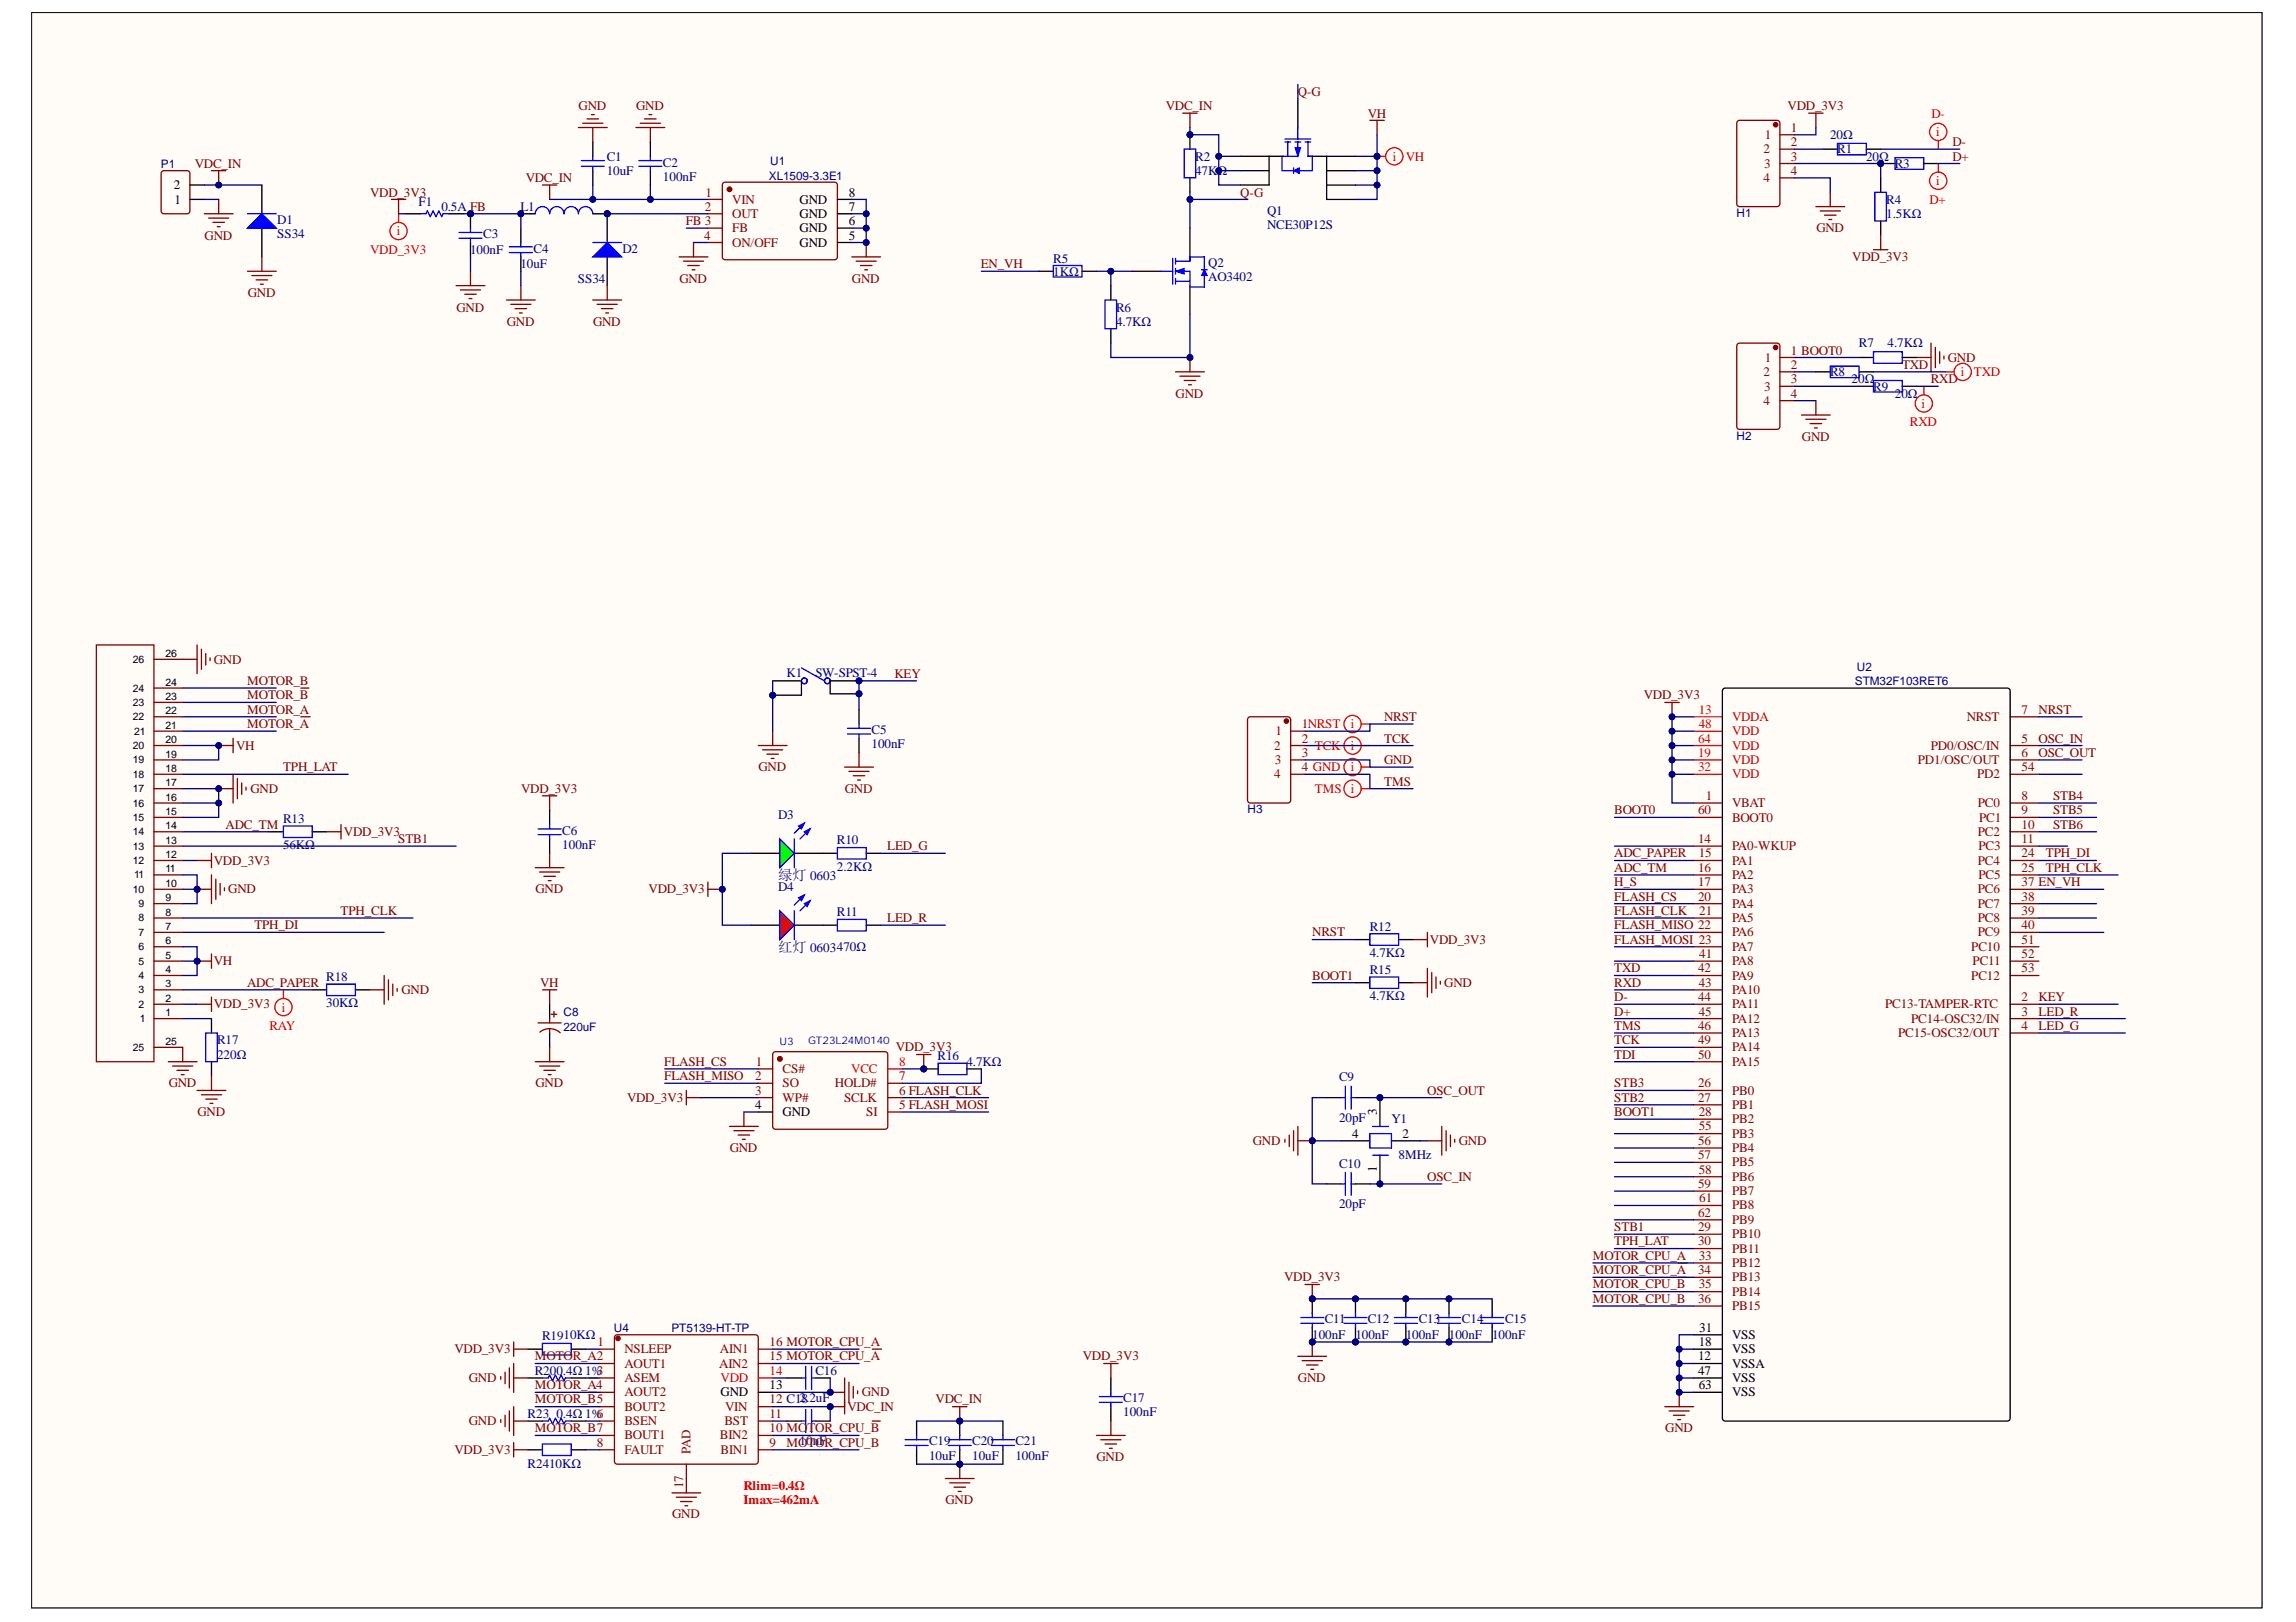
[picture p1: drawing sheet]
<svg xmlns="http://www.w3.org/2000/svg" width="297mm" height="210mm" viewBox="0 0 297 210" stroke-linecap="round" stroke-linejoin="round" font-family="sans-serif">
<defs><g id="words">
<g font-size="1.9" fill="#000080">
<text x="100.7" y="113.8">绿灯 0603</text>
<text x="100.7" y="123.1">红灯 0603470Ω</text>
</g>
<g font-size="1.7" fill="#800000">
<text x="74.9" y="14.3">GND</text>
<text x="82.3" y="14.3">GND</text>
<text x="150.8" y="14.3">VDC_IN</text>
<text x="167.9" y="12.4">Q-G</text>
<text x="177" y="15.2">VH</text>
<text x="231.3" y="14.3">VDD_3V3</text>
<text x="25.2" y="21.7">VDC_IN</text>
<text x="68" y="23.6">VDC_IN</text>
<text x="252.6" y="18.9">D-</text>
<text x="252.6" y="20.8">D+</text>
<text x="47.9" y="25.4">VDD_3V3</text>
<text x="88.7" y="29.2">FB 3</text>
<text x="160.5" y="25.4">Q-G</text>
<text x="26.5" y="31">GND</text>
<text x="126.9" y="34.7">EN_VH</text>
<text x="235" y="30.1">GND</text>
<text x="239.6" y="33.8">VDD_3V3</text>
<text x="32.1" y="38.5">GND</text>
<text x="59" y="40.3">GND</text>
<text x="87.9" y="36.6">GND</text>
<text x="110.2" y="36.6">GND</text>
<text x="65.6" y="42.2">GND</text>
<text x="76.7" y="42.2">GND</text>
<text x="246.1" y="47.8">TXD</text>
<text x="252" y="46.8">GND</text>
<text x="152.1" y="51.5">GND</text>
<text x="249.8" y="49.6">RXD</text>
<text x="233.1" y="57">GND</text>
<text x="27.7" y="85.9">GND</text>
<text x="32" y="88.7">MOTOR_B</text>
<text x="115.7" y="87.7">KEY</text>
<text x="32" y="94.2">MOTOR_A</text>
<text x="32" y="92.4">MOTOR_A</text>
<text x="32" y="90.5">MOTOR_B</text>
<text x="179.1" y="93.3">NRST</text>
<text x="212.7" y="90.5">VDD_3V3</text>
<text x="263.7" y="92.4">NRST</text>
<text x="30.5" y="97">VH</text>
<text x="36.6" y="99.8">TPH_LAT</text>
<text x="98.1" y="99.8">GND</text>
<text x="179.1" y="96.1">TCK</text>
<text x="179.1" y="101.7">TMS</text>
<text x="179.1" y="98.9">GND</text>
<text x="263.7" y="96.1">OSC_IN</text>
<text x="263.7" y="98">OSC_OUT</text>
<text x="29.2" y="107.2">ADC_TM</text>
<text x="32.4" y="102.6">GND</text>
<text x="67.4" y="102.6">VDD_3V3</text>
<text x="109.3" y="102.6">GND</text>
<text x="208.8" y="105.4">BOOT0</text>
<text x="265.6" y="107.2">STB6</text>
<text x="265.6" y="105.4">STB5</text>
<text x="265.6" y="103.5">STB4</text>
<text x="27.7" y="111.9">VDD_3V3</text>
<text x="44.5" y="108.2">VDD_3V3</text>
<text x="51.5" y="109.1">STB1</text>
<text x="114.8" y="110">LED_G</text>
<text x="208.8" y="111">ADC_PAPER</text>
<text x="208.8" y="112.8">ADC_TM</text>
<text x="264.7" y="111">TPH_DI</text>
<text x="264.7" y="112.8">TPH_CLK</text>
<text x="29.5" y="115.6">GND</text>
<text x="44.1" y="118.4">TPH_CLK</text>
<text x="69.3" y="115.6">GND</text>
<text x="83.9" y="115.6">VDD_3V3</text>
<text x="114.8" y="119.3">LED_R</text>
<text x="208.8" y="118.4">FLASH_CLK</text>
<text x="208.8" y="116.5">FLASH_CS</text>
<text x="208.8" y="114.7">H_S</text>
<text x="27.7" y="124.9">VH</text>
<text x="32.9" y="120.3">TPH_DI</text>
<text x="169.8" y="121.2">NRST</text>
<text x="185" y="122.1">VDD_3V3</text>
<text x="208.8" y="122.1">FLASH_MOSI 23</text>
<text x="208.8" y="120.3">FLASH_MISO 22</text>
<text x="208.8" y="125.8">TXD</text>
<text x="27.7" y="130.5">VDD_3V3</text>
<text x="32" y="127.7">ADC_PAPER</text>
<text x="51.9" y="128.6">GND</text>
<text x="69.9" y="127.7">VH</text>
<text x="169.8" y="126.8">BOOT1</text>
<text x="186.9" y="127.7">GND</text>
<text x="208.8" y="129.6">D-</text>
<text x="208.8" y="131.4">D+</text>
<text x="208.8" y="127.7">RXD</text>
<text x="263.7" y="131.4">LED_R</text>
<text x="263.7" y="129.6">KEY</text>
<text x="85.9" y="137.9">FLASH_CS</text>
<text x="115.9" y="136.1">VDD_3V3</text>
<text x="208.8" y="133.3">TMS</text>
<text x="208.8" y="135.1">TCK</text>
<text x="208.8" y="137">TDI</text>
<text x="263.7" y="133.3">LED_G</text>
<text x="21.8" y="140.7">GND</text>
<text x="69.3" y="140.7">GND</text>
<text x="81.1" y="142.6">VDD_3V3</text>
<text x="85.9" y="139.8">FLASH_MISO</text>
<text x="184.7" y="141.6">OSC_OUT</text>
<text x="208.8" y="140.7">STB3</text>
<text x="208.8" y="142.6">STB2</text>
<text x="25.5" y="144.4">GND</text>
<text x="94.4" y="149.1">GND</text>
<text x="162.1" y="148.2">GND</text>
<text x="188.7" y="148.2">GND</text>
<text x="208.8" y="144.4">BOOT1</text>
<text x="184.7" y="152.8">OSC_IN</text>
<text x="208.8" y="161.2">TPH_LAT</text>
<text x="208.8" y="159.3">STB1</text>
<text x="166.1" y="165.8">VDD_3V3</text>
<text x="206.1" y="163">MOTOR_CPU_A</text>
<text x="206.1" y="164.9">MOTOR_CPU_A</text>
<text x="206.1" y="166.7">MOTOR_CPU_B</text>
<text x="206.1" y="168.6">MOTOR_CPU_B</text>
<text x="58.8" y="175.1">VDD_3V3</text>
<text x="60.6" y="178.8">GND</text>
<text x="69.2" y="176">MOTOR_A2</text>
<text x="69.2" y="179.8">MOTOR_A4</text>
<text x="140.1" y="176">VDD_3V3</text>
<text x="167.9" y="178.8">GND</text>
<text x="60.6" y="184.4">GND</text>
<text x="69.2" y="185.3">MOTOR_B7</text>
<text x="69.2" y="181.6">MOTOR_B5</text>
<text x="104.5" y="185.3">T</text>
<text x="105.5" y="185.3">OR_CPU_B</text>
<text x="109.6" y="182.5">VDC_IN</text>
<text x="111.5" y="180.7">GND</text>
<text x="121" y="181.6">VDC_IN</text>
<text x="215.4" y="185.3">GND</text>
<text x="58.8" y="188.1">VDD_3V3</text>
<text x="101.8" y="187.2">MOTOR_CPU_B</text>
<text x="141.9" y="189.1">GND</text>
<text x="87" y="196.5">GND</text>
<text x="122.3" y="194.6">GND</text>
</g>
<g font-size="1.7" fill="#800">
<text x="231.7" y="17.1">1</text>
<text x="228.1" y="19.9">2</text>
<text x="228.1" y="23.6">4</text>
<text x="228.2" y="21.7">3</text>
<text x="228.3" y="18">1</text>
<text x="231.7" y="18.9">2</text>
<text x="231.7" y="20.8">3</text>
<text x="231.7" y="22.7">4</text>
<text x="91.2" y="27.3">2</text>
<text x="91.3" y="25.4">1</text>
<text x="94.7" y="26.4">VIN</text>
<text x="94.7" y="28.2">OUT</text>
<text x="91.1" y="31">4</text>
<text x="94.7" y="30.1">FB</text>
<text x="94.7" y="31.9">ON/OFF</text>
<text x="228.3" y="46.8">1</text>
<text x="231.7" y="45.9">1 BOOT0</text>
<text x="231.7" y="47.8">2</text>
<text x="228.1" y="48.7">2</text>
<text x="228.1" y="52.4">4</text>
<text x="228.2" y="50.5">3</text>
<text x="231.7" y="49.6">3</text>
<text x="231.7" y="51.5">4</text>
<text x="165" y="95.2">1</text>
<text x="168.4" y="94.2">1NRST</text>
<text x="254.4" y="93.3">NRST</text>
<text x="261.5" y="92.4">7</text>
<text x="164.9" y="97">2</text>
<text x="164.9" y="100.7">4</text>
<text x="164.9" y="98.9">3</text>
<text x="168.4" y="96.1">2</text>
<text x="168.4" y="98">3</text>
<text x="168.4" y="99.8">4 GND</text>
<text x="248.1" y="98.9">PD1/OSC/OUT</text>
<text x="249.8" y="97">PD0/OSC/IN</text>
<text x="255.8" y="100.7">PD2</text>
<text x="261.5" y="96.1">5</text>
<text x="261.5" y="98">6</text>
<text x="261.5" y="99.8">54</text>
<text x="219.7" y="105.4">60</text>
<text x="220.7" y="103.5">1</text>
<text x="224.1" y="104.5">VBAT</text>
<text x="224.1" y="106.3">BOOT0</text>
<text x="255.9" y="104.5">PC0</text>
<text x="256" y="106.3">PC1</text>
<text x="261.5" y="103.5">8</text>
<text x="261.5" y="105.4">9</text>
<text x="261.5" y="107.2">10</text>
<text x="219.7" y="109.1">14</text>
<text x="219.7" y="112.8">16</text>
<text x="219.8" y="111">15</text>
<text x="224.1" y="110">PA0-WKUP</text>
<text x="224.1" y="111.9">PA1</text>
<text x="224.1" y="113.8">PA2</text>
<text x="255.9" y="108.2">PC2</text>
<text x="255.9" y="111.9">PC4</text>
<text x="256" y="110">PC3</text>
<text x="256" y="113.8">PC5</text>
<text x="261.5" y="109.1">11</text>
<text x="261.5" y="111">24</text>
<text x="261.5" y="112.8">25</text>
<text x="219.7" y="114.7">17</text>
<text x="219.7" y="116.5">20</text>
<text x="219.8" y="118.4">21</text>
<text x="224.1" y="115.6">PA3</text>
<text x="224.1" y="117.5">PA4</text>
<text x="224.1" y="119.3">PA5</text>
<text x="255.9" y="115.6">PC6</text>
<text x="255.9" y="117.5">PC7</text>
<text x="255.9" y="119.3">PC8</text>
<text x="261.5" y="114.7">37 EN_VH</text>
<text x="261.5" y="116.5">38</text>
<text x="261.5" y="118.4">39</text>
<text x="219.7" y="125.8">42</text>
<text x="219.8" y="124">41</text>
<text x="224.1" y="121.2">PA6</text>
<text x="224.1" y="123.1">PA7</text>
<text x="224.1" y="124.9">PA8</text>
<text x="255" y="123.1">PC10</text>
<text x="255.2" y="124.9">PC11</text>
<text x="255.9" y="121.2">PC9</text>
<text x="261.5" y="120.3">40</text>
<text x="261.5" y="122.1">51</text>
<text x="261.5" y="124">52</text>
<text x="261.5" y="125.8">53</text>
<text x="219.7" y="129.6">44</text>
<text x="219.8" y="127.7">43</text>
<text x="219.8" y="131.4">45</text>
<text x="224.1" y="126.8">PA9</text>
<text x="224.1" y="128.6">PA10</text>
<text x="224.1" y="130.5">PA11</text>
<text x="243.9" y="130.5">PC13-TAMPER-RTC</text>
<text x="255" y="126.8">PC12</text>
<text x="261.5" y="129.6">2</text>
<text x="261.5" y="131.4">3</text>
<text x="97.8" y="137.9">1</text>
<text x="219.7" y="133.3">46</text>
<text x="219.7" y="135.1">49</text>
<text x="219.7" y="137">50</text>
<text x="224.1" y="132.3">PA12</text>
<text x="224.1" y="134.2">PA13</text>
<text x="224.1" y="136.1">PA14</text>
<text x="224.1" y="137.9">PA15</text>
<text x="245.6" y="134.2">PC15-OSC32/OUT</text>
<text x="247.3" y="132.3">PC14-OSC32/IN</text>
<text x="261.5" y="133.3">4</text>
<text x="97.7" y="139.8">2</text>
<text x="97.7" y="141.6">3</text>
<text x="101.3" y="138.9">CS#</text>
<text x="101.3" y="140.7">SO</text>
<text x="101.3" y="142.6">WP#</text>
<text x="108" y="140.7">HOLD#</text>
<text x="109.2" y="142.6">SCLK</text>
<text x="116.3" y="143.5">5 FLASH_MOSI</text>
<text x="116.3" y="141.6">6 FLASH_CLK</text>
<text x="116.3" y="139.8">7</text>
<text x="219.7" y="140.7">26</text>
<text x="219.7" y="142.6">27</text>
<text x="224.1" y="141.6">PB0</text>
<text x="224.1" y="143.5">PB1</text>
<text x="112.1" y="144.4">SI</text>
<text x="219.7" y="148.2">56</text>
<text x="219.8" y="144.4">28</text>
<text x="219.8" y="146.3">55</text>
<text x="224.1" y="145.4">PB2</text>
<text x="224.1" y="147.2">PB3</text>
<text x="224.1" y="149.1">PB4</text>
<text x="219.7" y="150">57</text>
<text x="219.7" y="153.7">59</text>
<text x="219.8" y="151.9">58</text>
<text x="219.8" y="155.6">61</text>
<text x="224.1" y="150.9">PB5</text>
<text x="224.1" y="152.8">PB6</text>
<text x="224.1" y="154.7">PB7</text>
<text x="219.7" y="157.4">62</text>
<text x="219.7" y="159.3">29</text>
<text x="219.7" y="161.2">30</text>
<text x="224.1" y="156.5">PB8</text>
<text x="224.1" y="158.4">PB9</text>
<text x="224.1" y="160.2">PB10</text>
<text x="219.7" y="164.9">34</text>
<text x="219.8" y="163">33</text>
<text x="219.8" y="166.7">35</text>
<text x="224.1" y="162.1">PB11</text>
<text x="224.1" y="164">PB12</text>
<text x="224.1" y="165.8">PB13</text>
<text x="224.1" y="167.7">PB14</text>
<text x="219.7" y="168.6">36</text>
<text x="224.1" y="169.5">PB15</text>
<text x="77.3" y="174.2">1</text>
<text x="80.8" y="175.1">NSLEEP</text>
<text x="80.8" y="177">AOUT1</text>
<text x="80.8" y="178.8">ASEM</text>
<text x="93" y="177">AIN2</text>
<text x="93.1" y="175.1">AIN1</text>
<text x="99.6" y="176">15 MOTOR_CPU_A</text>
<text x="99.6" y="174.2">16 MOTOR_CPU_A</text>
<text x="80.8" y="180.7">AOUT2</text>
<text x="80.8" y="182.5">BOUT2</text>
<text x="80.8" y="184.4">BSEN</text>
<text x="93.7" y="184.4">BST</text>
<text x="93.8" y="182.5">VIN</text>
<text x="99.6" y="185.3">10 MO</text>
<text x="99.6" y="183.5">11</text>
<text x="99.6" y="181.6">12 C18</text>
<text x="77.2" y="187.2">8</text>
<text x="80.8" y="186.3">BOUT1</text>
<text x="80.8" y="188.1">FAULT</text>
<text x="89.3" y="188.2" transform="rotate(-90 89.3 188.2)">PAD</text>
<text x="93.1" y="186.3">BIN2</text>
<text x="93.2" y="188.1">BIN1</text>
<text x="99.6" y="187.2">9</text>
<text x="88.4" y="192.6" transform="rotate(-90 88.4 192.6)">17</text>
</g>
<g font-size="1.7" fill="#f00">
<text x="249.9" y="15.2">D-</text>
<text x="250.5" y="17.6">i</text>
<text x="180.2" y="20.8">i</text>
<text x="181.9" y="20.8">VH</text>
<text x="250.5" y="23.9">i</text>
<text x="249.6" y="26.4">D+</text>
<text x="47.9" y="32.9">VDD_3V3</text>
<text x="51.3" y="30.4">i</text>
<text x="248.6" y="52.7">i</text>
<text x="253.7" y="48.7">i</text>
<text x="255.4" y="48.7">TXD</text>
<text x="247.1" y="55.2">RXD</text>
<text x="174.8" y="94.2">i</text>
<text x="219.8" y="92.4">13</text>
<text x="219.8" y="94.2">48</text>
<text x="224.1" y="93.3">VDDA</text>
<text x="224.1" y="95.2">VDD</text>
<text x="170.1" y="97">TCK</text>
<text x="174.8" y="97">i</text>
<text x="174.8" y="99.8">i</text>
<text x="219.7" y="96.1">64</text>
<text x="219.7" y="98">19</text>
<text x="219.7" y="99.8">32</text>
<text x="224.1" y="97">VDD</text>
<text x="224.1" y="98.9">VDD</text>
<text x="224.1" y="100.7">VDD</text>
<text x="170.1" y="102.6">TMS i</text>
<text x="36.5" y="130.9">i</text>
<text x="34.9" y="133.3">RAY</text>
<text x="116.3" y="137.9">8</text>
<text x="110.1" y="138.9">VCC</text>
<text x="93.2" y="178.8">VDD</text>
<text x="99.6" y="177.9">14</text>
<text x="96.2" y="192.8">Rlim=0.4Ω</text>
<text x="96.2" y="194.6">Imax=462mA</text>
</g>
<g font-size="1.7" fill="#000080">
<text x="78.5" y="20.8">C1</text>
<text x="78.5" y="22.7">10uF</text>
<text x="85.8" y="21.6">C2</text>
<text x="85.8" y="23.4">100nF</text>
<text x="154.6" y="20.8">R2</text>
<text x="154.6" y="22.7">47KΩ</text>
<text x="236.8" y="18">20Ω</text>
<text x="237.7" y="19.9">R1</text>
<text x="241.4" y="20.8">20Ω</text>
<text x="245.1" y="21.7">R3</text>
<text x="35.9" y="29">D1</text>
<text x="54.1" y="26.7">F1</text>
<text x="57.1" y="27.3">0.5A FB</text>
<text x="67.3" y="27.3">L1</text>
<text x="163.9" y="27.8">Q1</text>
<text x="163.9" y="29.7">NCE30P12S</text>
<text x="244" y="26.4">R4</text>
<text x="244" y="28.2">1.5KΩ</text>
<text x="35.9" y="30.8">SS34</text>
<text x="60.8" y="32.9">100nF</text>
<text x="62.5" y="30.8">C3</text>
<text x="67.3" y="34.7">10uF</text>
<text x="69" y="32.7">C4</text>
<text x="80.5" y="32.7">D2</text>
<text x="136.3" y="34">R5</text>
<text x="136.3" y="35.7">1KΩ</text>
<text x="156.3" y="34.6">Q2</text>
<text x="74.8" y="36.6">SS34</text>
<text x="144.4" y="40.3">R6</text>
<text x="156.3" y="36.4">AO3402</text>
<text x="144.4" y="42.2">4.7KΩ</text>
<text x="240.5" y="45">R7</text>
<text x="244.2" y="45">4.7KΩ</text>
<text x="236.8" y="48.7">R8</text>
<text x="239.6" y="49.6">20Ω</text>
<text x="242.3" y="50.5">R9</text>
<text x="245.1" y="51.5">20Ω</text>
<text x="101.8" y="87.6">K1</text>
<text x="105.5" y="87.6">SW-SPST-4</text>
<text x="112.8" y="95">C5</text>
<text x="112.8" y="96.9">100nF</text>
<text x="36.6" y="106.5">R13</text>
<text x="100.7" y="106">D3</text>
<text x="36.6" y="109.9">56KΩ</text>
<text x="72.7" y="108">C6</text>
<text x="72.7" y="109.9">100nF</text>
<text x="108.3" y="109.3">R10</text>
<text x="108.3" y="112.7">2.2KΩ</text>
<text x="100.7" y="115.3">D4</text>
<text x="108.3" y="118.6">R11</text>
<text x="177.2" y="120.4">R12</text>
<text x="177.2" y="123.8">4.7KΩ</text>
<text x="42.2" y="126.9">R18</text>
<text x="42.2" y="130.3">30KΩ</text>
<text x="177.2" y="126">R15</text>
<text x="177.2" y="129.4">4.7KΩ</text>
<text x="28.1" y="135.1">R17</text>
<text x="28.1" y="137">220Ω</text>
<text x="121.3" y="137.2">R16</text>
<text x="125" y="137.9">4.7KΩ</text>
<text x="173.2" y="140">C9</text>
<text x="173.2" y="145.2">20pF</text>
<text x="180" y="145.4">Y1</text>
<text x="173.2" y="151.1">C10</text>
<text x="180.9" y="150">8MHz</text>
<text x="173.2" y="156.3">20pF</text>
<text x="70.1" y="173.4">R1910KΩ</text>
<text x="169.8" y="173.3">100nF</text>
<text x="171.4" y="171.2">C11</text>
<text x="175.4" y="173.3">100nF</text>
<text x="177" y="171.2">C12</text>
<text x="181.9" y="173.3">100nF</text>
<text x="183.6" y="171.2">C13</text>
<text x="187.4" y="173.3">100nF</text>
<text x="189.1" y="171.2">C14</text>
<text x="193" y="173.3">100nF</text>
<text x="194.7" y="171.2">C15</text>
<text x="69.2" y="177.9">R200.4Ω 1%3</text>
<text x="105.5" y="177.9">C16</text>
<text x="68.3" y="183.5">R23</text>
<text x="72" y="183.5">0.4Ω 1%6</text>
<text x="103.5" y="181.4">2.2uF</text>
<text x="145.3" y="181.4">C17</text>
<text x="145.3" y="183.3">100nF</text>
<text x="68.3" y="190">R2410KΩ</text>
<text x="103.5" y="187">10nF</text>
<text x="120.2" y="187">C19</text>
<text x="120.2" y="188.9">10uF</text>
<text x="125.8" y="187">C20</text>
<text x="125.8" y="188.9">10uF</text>
<text x="131.4" y="187">C21</text>
<text x="131.4" y="188.9">100nF</text>
</g>
<g font-size="1.7">
<text x="22.5" y="24.5">2</text>
<text x="22.6" y="26.4">1</text>
<text x="103.5" y="28.2">GND</text>
<text x="103.5" y="26.4">GND</text>
<text x="109.8" y="29.2">6</text>
<text x="109.8" y="27.3">7</text>
<text x="109.8" y="25.4">8</text>
<text x="103.5" y="31.9">GND</text>
<text x="103.5" y="30.1">GND</text>
<text x="109.8" y="31">5</text>
<text x="97.7" y="143.5">4</text>
<text x="101.3" y="144.4">GND</text>
<text x="174.9" y="147.2">4</text>
<text x="178.1" y="144.3" transform="rotate(-90 178.1 144.3)">3</text>
<text x="181.4" y="147.2">2</text>
<text x="178.1" y="151.6" transform="rotate(-90 178.1 151.6)">1</text>
<text x="219.8" y="172.3">31</text>
<text x="224.1" y="173.3">VSS</text>
<text x="99.6" y="179.8">13</text>
<text x="219.7" y="176">12</text>
<text x="219.7" y="177.9">47</text>
<text x="219.8" y="174.2">18</text>
<text x="219.8" y="179.8">63</text>
<text x="224.1" y="175.1">VSS</text>
<text x="224.1" y="177">VSSA</text>
<text x="224.1" y="178.8">VSS</text>
<text x="93.2" y="180.7">GND</text>
<text x="224.1" y="180.7">VSS</text>
</g>
<g font-size="1.5" fill="#000080">
<text x="20.8" y="21.7">P1</text>
<text x="99.5" y="23.2">XL1509-3.3E1</text>
<text x="99.6" y="21.4">U1</text>
<text x="224.7" y="28.1">H1</text>
<text x="224.7" y="56.9">H2</text>
<text x="240" y="88.7">STM32F103RET6</text>
<text x="240.2" y="86.8">U2</text>
<text x="161.4" y="105.2">H3</text>
<text x="72.9" y="131.5">C8</text>
<text x="72.9" y="133.4">220uF</text>
<text x="79.4" y="172.4">U4</text>
<text x="86.9" y="172.4">PT5139-HT-TP</text>
</g>
<g font-size="1.4">
<text x="17.2" y="89.5">24</text>
<text x="17.2" y="85.8">26</text>
<text x="21.4" y="88.7">24</text>
<text x="21.4" y="85">26</text>
<text x="17.2" y="93.2">22</text>
<text x="17.2" y="91.4">23</text>
<text x="17.3" y="95.1">21</text>
<text x="21.4" y="94.3">21</text>
<text x="21.4" y="92.5">22</text>
<text x="21.4" y="90.6">23</text>
<text x="17.2" y="100.7">18</text>
<text x="17.2" y="98.8">19</text>
<text x="17.2" y="96.9">20</text>
<text x="21.4" y="101.8">17</text>
<text x="21.4" y="99.9">18</text>
<text x="21.4" y="98">19</text>
<text x="21.4" y="96.2">20</text>
<text x="17.2" y="106.2">15</text>
<text x="17.2" y="104.4">16</text>
<text x="17.2" y="102.5">17</text>
<text x="21.4" y="107.3">14</text>
<text x="21.4" y="105.5">15</text>
<text x="21.4" y="103.6">16</text>
<text x="17.2" y="111.8">12</text>
<text x="17.2" y="110">13</text>
<text x="17.2" y="108.1">14</text>
<text x="17.3" y="113.7">11</text>
<text x="21.4" y="112.9">11</text>
<text x="21.4" y="111">12</text>
<text x="21.4" y="109.2">13</text>
<text x="17.2" y="115.5">10</text>
<text x="17.9" y="119.2">8</text>
<text x="17.9" y="117.4">9</text>
<text x="21.4" y="118.5">8</text>
<text x="21.4" y="116.6">9</text>
<text x="21.4" y="114.8">10</text>
<text x="17.9" y="124.8">5</text>
<text x="17.9" y="123">6</text>
<text x="17.9" y="121.1">7</text>
<text x="21.4" y="125.9">4</text>
<text x="21.4" y="124.1">5</text>
<text x="21.4" y="122.2">6</text>
<text x="21.4" y="120.3">7</text>
<text x="17.9" y="130.4">2</text>
<text x="17.9" y="128.5">3</text>
<text x="17.9" y="126.7">4</text>
<text x="21.4" y="131.5">1</text>
<text x="21.4" y="129.6">2</text>
<text x="21.4" y="127.8">3</text>
<text x="17.2" y="136">25</text>
<text x="18.1" y="132.3">1</text>
<text x="21.4" y="135.2">25</text>
</g>
<g font-size="1.4" fill="#00f">
<text x="100.8" y="135.2">U3</text>
<text x="104.6" y="135.1">GT23L24M0140</text>
</g>
</g></defs>
<path d="M4.1 1.6h288.5v206.5h-288.5z" fill-rule="evenodd" fill="#fffcf8"/>
<path d="M4.1 1.6h288.5v206.5h-288.5z" fill="none" stroke="#000" stroke-width=".13"/>
<path d="M4.1 1.6h288.5v206.5h-288.5z" fill-rule="evenodd" fill="#fffcf8"/>
<path d="M4.1 1.6h288.5v206.5h-288.5z" fill="none" stroke="#000" stroke-width=".13"/>
<path d="M27.4 22.1h1.8M28.3 22.1v1.8" fill="none" stroke="#800000" stroke-width=".17"/>
<circle cx="28.3" cy="23.9" r=".37" fill="#000080"/>
<circle cx="28.3" cy="23.9" r=".37" fill="none" stroke="#000080" stroke-width=".13"/>
<path d="M20.9 22.3l.3-.2h3l.3 .2 .1 5-.2 .3-3.2 .1-.3-.2z" fill="none" stroke="#800" stroke-width=".17"/>
<path d="M24.6 25.8h1.8M24.6 23.9h1.8M33.9 23.9v3.8M33.9 29.5v3.7" fill="none" stroke="#000" stroke-width=".17"/>
<path d="M26.4 27.7h3.8M27 28.2h2.6M27.5 28.8h1.5M28.1 29.3h.4M28.3 25.8v1.9" fill="none" stroke="#800000" stroke-width=".17"/>
<path d="M32 29.5l1.9-1.8 1.8 1.8z" fill="#00f"/>
<path d="M32 29.5l1.9-1.8 1.8 1.8zM32 27.7h3.7" fill="none" stroke="#00f" stroke-width=".17"/>
<path d="M32 35.1h3.7M32.6 35.7h2.6M33.1 36.2h1.5M33.7 36.8h.4M33.9 33.2v1.9" fill="none" stroke="#800000" stroke-width=".17"/>
<circle cx="94.4" cy="24.5" r=".28" fill="#800"/>
<g fill="none" stroke="#800" stroke-width=".17">
<path d="M93.5 23.8l.3-.2h14.4l.1 .3v9.5l-.3 .2h-14.4l-.2-.4z"/>
<circle cx="94.4" cy="24.5" r=".28"/>
</g>
<circle cx="94.4" cy="24.5" r=".28" fill="#800"/>
<g fill="none" stroke="#800" stroke-width=".17">
<path d="M91.6 25.8h1.8M91.6 27.7h1.8M91.6 29.5h1.8M91.6 31.4h1.8"/>
<circle cx="94.4" cy="24.5" r=".28"/>
</g>
<path d="M108.3 31.4h1.9M108.3 29.5h1.9M108.3 27.7h1.9M108.3 25.8h1.9" fill="none" stroke="#000" stroke-width=".17"/>
<path d="M50.6 25.8h1.9M51.6 25.8v1.9M110.2 33.2h3.7M110.8 33.8h2.6M111.3 34.4h1.5M111.9 34.9h.3M112.1 31.4v1.8" fill="none" stroke="#800000" stroke-width=".17"/>
<circle cx="112.1" cy="31.4" r=".37" fill="#000080"/>
<circle cx="112.1" cy="31.4" r=".37" fill="none" stroke="#000080" stroke-width=".13"/>
<circle cx="78.6" cy="27.7" r=".37" fill="#000080"/>
<circle cx="78.6" cy="27.7" r=".37" fill="none" stroke="#000080" stroke-width=".13"/>
<path d="M78.6 27.7v3.7M78.6 33.2v3.8" fill="none" stroke="#000" stroke-width=".17"/>
<circle cx="78.6" cy="27.7" r=".37" fill="#000080"/>
<circle cx="78.6" cy="27.7" r=".37" fill="none" stroke="#000080" stroke-width=".13"/>
<path d="M76.7 33.2l1.9-1.8 1.8 1.8z" fill="#00f"/>
<path d="M76.7 33.2l1.9-1.8 1.8 1.8zM76.7 31.4h3.7" fill="none" stroke="#00f" stroke-width=".17"/>
<circle cx="67.4" cy="27.7" r=".37" fill="#000080"/>
<circle cx="67.4" cy="27.7" r=".37" fill="none" stroke="#000080" stroke-width=".13"/>
<circle cx="78.6" cy="27.7" r=".37" fill="#000080"/>
<circle cx="78.6" cy="27.7" r=".37" fill="none" stroke="#000080" stroke-width=".13"/>
<path d="M67.4 27.7h1.8" fill="none" stroke="#000" stroke-width=".17"/>
<circle cx="67.4" cy="27.7" r=".37" fill="#000080"/>
<circle cx="67.4" cy="27.7" r=".37" fill="none" stroke="#000080" stroke-width=".13"/>
<path d="M76.7 27.7h1.9" fill="none" stroke="#000" stroke-width=".17"/>
<circle cx="78.6" cy="27.7" r=".37" fill="#000080"/>
<circle cx="78.6" cy="27.7" r=".37" fill="none" stroke="#000080" stroke-width=".13"/>
<path d="M69.2 27.7a.93 .93 0 0 1 1-1 .93 .93 0 0 1 .9 1 .93 .93 0 0 1 .9-1 .93 .93 0 0 1 1 1 .93 .93 0 0 1 .9-1 .93 .93 0 0 1 .9 1 .93 .93 0 0 1 1-1 .93 .93 0 0 1 .9 1M75.2 20.8h3M75.2 21.5h3M76.7 20.2v.6M76.7 21.5v.6M82.6 20.8h3M82.6 21.5h3M84.1 20.2v.6M84.1 21.5v.6" fill="none" stroke="#00f" stroke-width=".17"/>
<path d="M76.7 18.4v1.8M84.1 18.4v1.8M76.7 22.1v1.8M84.1 22.1v1.8" fill="none" stroke="#000" stroke-width=".17"/>
<g fill="none" stroke="#800000" stroke-width=".17">
<path d="M74.8 16.5h3.8M75.4 15.9h2.6M75.9 15.4h1.5M76.5 14.8h.4M76.7 16.5v1.9M82.3 16.5h3.7M82.8 15.9h2.6M83.4 15.4h1.5M84 14.8h.3M84.1 16.5v1.9M65.5 38.8h3.7M66.1 39.4h2.6"/>
<path d="M66.6 39.9h1.5M67.4 37v1.8M76.7 38.8h3.7M77.3 39.4h2.6M77.8 39.9h1.5M78.6 37v1.8M67.2 40.5h.4M78.4 40.5h.3"/>
</g>
<circle cx="60.9" cy="27.7" r=".37" fill="#000080"/>
<circle cx="60.9" cy="27.7" r=".37" fill="none" stroke="#000080" stroke-width=".13"/>
<path d="M60.9 27.7v1.8" fill="none" stroke="#000" stroke-width=".17"/>
<circle cx="60.9" cy="27.7" r=".37" fill="#000080"/>
<circle cx="60.9" cy="27.7" r=".37" fill="none" stroke="#000080" stroke-width=".13"/>
<path d="M52.5 27.7h1.9M58.1 27.7h1.8M60.9 31.4v1.8" fill="none" stroke="#000" stroke-width=".17"/>
<path d="M54.4 27.7h.7l.2-.4 .4 .7 .3-.7 .4 .7 .4-.7 .3 .7 .2-.3h.8M59.4 30.8h3M59.4 30.1h3M60.9 29.5v.6M60.9 30.8v.6" fill="none" stroke="#00f" stroke-width=".17"/>
<path d="M59 37h3.7M59.6 37.5h2.6M60.1 38.1h1.5M60.7 38.6h.4M60.9 35.1v1.9M87.9 33.2h3.7M88.4 33.8h2.6M89 34.4h1.5M89.5 34.9h.4M89.7 31.4v1.8" fill="none" stroke="#800000" stroke-width=".17"/>
<circle cx="60.9" cy="27.7" r=".37" fill="#000080"/>
<circle cx="60.9" cy="27.7" r=".37" fill="none" stroke="#000080" stroke-width=".13"/>
<path d="M67.4 29.5v1.9M67.4 33.2v1.9M222.9 89.2l.3-.2h36.5l.3 .2 .1 94.3-.2 .3-36.7 .1-.3-.2zM219.1 172.7h3.7M219.1 174.6h3.7M219.1 176.5h3.7M219.1 178.3h3.7M219.1 180.2h3.7" fill="none" stroke="#000" stroke-width=".17"/>
<path d="M65.9 32.7h3M65.9 31.9h3M67.4 31.4v.5M67.4 32.7v.5" fill="none" stroke="#00f" stroke-width=".17"/>
<path d="M70.2 23.9h1.8M71.1 23.9v1.9M215.4 90.9h1.8M216.3 90.9v1.9" fill="none" stroke="#800000" stroke-width=".17"/>
<path d="M219.1 92.8h3.7M219.1 94.6h3.7M219.1 96.5h3.7M219.1 98.3h3.7M219.1 100.2h3.7" fill="none" stroke="#f00" stroke-width=".17"/>
<g fill="none" stroke="#800" stroke-width=".17">
<path d="M260.1 92.8h3.7M260.1 96.5h3.7M260.1 98.3h3.7M219.1 103.9h3.7M219.1 105.8h3.7M219.1 109.5h3.7M219.1 111.4h3.7M219.1 113.2h3.7M219.1 115.1h3.7M219.1 116.9h3.7M219.1 118.8h3.7M260.1 103.9h3.7"/>
<path d="M260.1 105.8h3.7M260.1 109.5h3.7M260.1 111.4h3.7M260.1 113.2h3.7M260.1 115.1h3.7M260.1 116.9h3.7M260.1 118.8h3.7M260.1 100.2h3.7M260.1 107.6h3.7M219.1 120.7h3.7M219.1 122.5h3.7M219.1 124.4h3.7"/>
<path d="M219.1 126.2h3.7M219.1 128.1h3.7M219.1 130h3.7M219.1 131.8h3.7M219.1 133.7h3.7M219.1 135.5h3.7M219.1 137.4h3.7M260.1 120.7h3.7M260.1 122.5h3.7M260.1 124.4h3.7M260.1 126.2h3.7M260.1 130h3.7"/>
<path d="M260.1 131.8h3.7M260.1 133.7h3.7M219.1 141.1h3.7M219.1 144.8h3.7M219.1 143h3.7M219.1 146.7h3.7M219.1 148.6h3.7M219.1 150.4h3.7M219.1 152.3h3.7M219.1 154.1h3.7M219.1 156h3.7M219.1 157.9h3.7"/>
<path d="M219.1 159.7h3.7M219.1 161.6h3.7M219.1 163.4h3.7M219.1 165.3h3.7M219.1 167.2h3.7M219.1 169h3.7"/>
</g>
<circle cx="216.3" cy="92.8" r=".37" fill="#000080"/>
<circle cx="216.3" cy="92.8" r=".37" fill="none" stroke="#000080" stroke-width=".13"/>
<path d="M215.4 182h3.7M215.9 182.6h2.6M216.5 183.1h1.5M217.1 183.7h.3M217.2 180.2v1.8" fill="none" stroke="#800000" stroke-width=".17"/>
<circle cx="217.2" cy="180.2" r=".37" fill="#000080"/>
<circle cx="217.2" cy="180.2" r=".37" fill="none" stroke="#000080" stroke-width=".13"/>
<path d="M217.1 163.4h1.2M217.1 165.3h1" fill="none" stroke="#800000" stroke-width=".17"/>
<path d="M143.7 37v1.8M146.5 35.1h3.7M153.9 29.5v3.7M153.9 37v3.7M143.7 42.5v1.9M234.9 48.1h1.9M240.5 48.1h1.9M240.5 50h1.9M246.1 50h1.9" fill="none" stroke="#000" stroke-width=".17"/>
<path d="M143 38.8h1.5v3.7h-1.5zM150.2 35.1h1.5M151.7 33.4v3.4M152.1 33.8h1.8M152.1 35.1h1.8v1.9M152.1 36.4h1.8M152.1 33.4v.8M152.1 34.7v.8M152.1 36v.8M236.8 47.4h3.7v1.5h-3.7zM242.4 49.2h3.7v1.5h-3.7z" fill="none" stroke="#00f" stroke-width=".17"/>
<path d="M152.1 35.1l1.1-.4v.8z" fill="#00f"/>
<path d="M152.1 35.1l1.1-.4v.8z" fill="none" stroke="#00f" stroke-width=".13"/>
<path d="M153.9 33.2v.6" fill="none" stroke="#00f" stroke-width=".17"/>
<path d="M155.8 34.9l.4 .8h-.8z" fill="#00f"/>
<path d="M155.8 34.9l.4 .8h-.8z" fill="none" stroke="#00f" stroke-width=".13"/>
<path d="M153.9 33.2h1.9v1.7M155.4 34.9h.8M155.8 35.7v1.4h-1.9" fill="none" stroke="#00f" stroke-width=".17"/>
<circle cx="153.9" cy="17.4" r=".37" fill="#000080"/>
<circle cx="153.9" cy="17.4" r=".37" fill="none" stroke="#000080" stroke-width=".13"/>
<path d="M153.9 17.4v1.9" fill="none" stroke="#000" stroke-width=".17"/>
<circle cx="153.9" cy="17.4" r=".37" fill="#000080"/>
<circle cx="153.9" cy="17.4" r=".37" fill="none" stroke="#000080" stroke-width=".13"/>
<path d="M167.9 12.8v3.7M153.9 23v1.9M160.5 20.2h3.7M171.6 20.2h3.8" fill="none" stroke="#000" stroke-width=".17"/>
<path d="M153.2 19.3h1.5v3.7h-1.5zM166.2 18h3.4M166.2 18.4h.8M166.6 18.4v1.8M167.5 18.4h.8M167.9 16.5v1.5M167.9 18.4v1.8h-1.9M168.8 18.4h.8M169.2 18.4v1.8" fill="none" stroke="#00f" stroke-width=".17"/>
<path d="M167.5 19.1h.8l-.4 1.1z" fill="#00f"/>
<path d="M167.5 19.1h.8l-.4 1.1z" fill="none" stroke="#00f" stroke-width=".13"/>
<path d="M169.2 20.2h.6" fill="none" stroke="#00f" stroke-width=".17"/>
<path d="M167.4 22.1l.7-.4v.8z" fill="#00f"/>
<path d="M167.4 22.1l.7-.4v.8z" fill="none" stroke="#00f" stroke-width=".13"/>
<path d="M165.9 20.2v1.9h1.5M167.4 21.7v.8M169.8 20.2v1.9h-1.7" fill="none" stroke="#00f" stroke-width=".17"/>
<path d="M160.5 22.1h3.7M166 20.2h-1.8v3.7h-3.7M169.8 20.2h1.8v5.6h3.8M171.6 22.1h3.8M171.6 24h3.8" fill="none" stroke="#000" stroke-width=".17"/>
<path d="M177.2 15.6h1.9M178.2 15.6v1.8M152.1 48.1h3.7M152.6 48.7h2.7M153.2 49.2h1.5M153.8 49.8h.3M153.9 46.3v1.8" fill="none" stroke="#800000" stroke-width=".17"/>
<circle cx="153.9" cy="46.3" r=".37" fill="#000080"/>
<circle cx="153.9" cy="46.3" r=".37" fill="none" stroke="#000080" stroke-width=".13"/>
<path d="M134.4 35.1h1.9M140 35.1h1.8M240.5 46.3h1.9M246.1 46.3h1.9" fill="none" stroke="#000" stroke-width=".17"/>
<path d="M136.3 34.4h3.7v1.4h-3.7zM242.4 45.5h3.7v1.5h-3.7z" fill="none" stroke="#00f" stroke-width=".17"/>
<path d="M248 46.3h1.8M249.8 44.4v3.7M250.4 45v2.6M250.9 45.5v1.5M251.5 46.1v.4" fill="none" stroke="#800000" stroke-width=".17"/>
<path d="M224.9 44.5l5-.1 .3 .2 .1 10.6-.2 .3-5 .1-.4-.2v-10.6z" fill="none" stroke="#800" stroke-width=".17"/>
<circle cx="229.7" cy="45" r=".28" fill="#800"/>
<g fill="none" stroke="#800" stroke-width=".17">
<path d="M230.3 46.3h1.8M230.3 48.1h1.8M230.3 50h1.8M230.3 51.8h1.8"/>
<circle cx="229.7" cy="45" r=".28"/>
</g>
<path d="M233.1 53.7h3.7M233.6 54.3h2.6M234.2 54.8h1.5M234.7 55.4h.4M234.9 51.8v1.9M182.8 127.2h1.9M182.8 121.6h1.9M184.7 120.7v1.8M184.7 125.3v3.7M185.2 125.9v2.6M185.8 126.4v1.5M186.3 127v.4" fill="none" stroke="#800000" stroke-width=".17"/>
<g fill="none" stroke="#f00" stroke-width=".17">
<path d="M176.1 93.7h1.1M176.1 96.5h1.1M176.1 99.3h1.1M176.1 102.1h1.1"/>
<circle cx="175" cy="93.7" r="1.12"/>
<circle cx="175" cy="96.5" r="1.12"/>
<circle cx="175" cy="99.3" r="1.12"/>
<circle cx="175" cy="102.1" r="1.11"/>
</g>
<path d="M175.4 127.2h1.8M175.4 121.6h1.8M180.9 127.2h1.9M180.9 121.6h1.9" fill="none" stroke="#000" stroke-width=".17"/>
<path d="M177.2 126.4h3.7v1.5h-3.7zM177.2 120.8h3.7v1.5h-3.7z" fill="none" stroke="#00f" stroke-width=".17"/>
<circle cx="178.5" cy="153.2" r=".37" fill="#000080"/>
<circle cx="178.5" cy="153.2" r=".37" fill="none" stroke="#000080" stroke-width=".13"/>
<circle cx="178.5" cy="142" r=".37" fill="#000080"/>
<circle cx="178.5" cy="142" r=".37" fill="none" stroke="#000080" stroke-width=".13"/>
<path d="M178.5 149.5v3.7" fill="none" stroke="#000" stroke-width=".17"/>
<circle cx="178.5" cy="153.2" r=".37" fill="#000080"/>
<circle cx="178.5" cy="153.2" r=".37" fill="none" stroke="#000080" stroke-width=".13"/>
<path d="M178.5 142v3.8" fill="none" stroke="#000" stroke-width=".17"/>
<circle cx="178.5" cy="142" r=".37" fill="#000080"/>
<circle cx="178.5" cy="142" r=".37" fill="none" stroke="#000080" stroke-width=".13"/>
<path d="M171.6 142h1.9M171.6 153.2h1.9M173.5 147.6h3.7M175.4 142h1.8M175.4 153.2h1.8M180 147.6h3.7" fill="none" stroke="#000" stroke-width=".17"/>
<path d="M173.5 142h.6M173.5 153.2h.6M174.1 140.6v2.9M174.1 151.7v3M174.8 140.6v2.9M174.8 151.7v3M174.8 142h.6M174.8 153.2h.6M177.2 146.7h2.8v1.9h-2.8zM177.6 145.8h2M177.6 149.5h2" fill="none" stroke="#00f" stroke-width=".17"/>
<path d="M166.2 147.4v.4M166.8 146.9v1.5M167.4 146.3v2.6M167.9 145.8v3.7M167.9 147.6h1.9" fill="none" stroke="#800000" stroke-width=".17"/>
<circle cx="169.8" cy="147.6" r=".37" fill="#000080"/>
<circle cx="169.8" cy="147.6" r=".37" fill="none" stroke="#000080" stroke-width=".13"/>
<path d="M184.7 147.6h1.8M186.5 145.8v3.7M187.1 146.3v2.6M187.6 146.9v1.5M188.2 147.4v.4M168.8 166.2h1.9M169.8 166.2v1.9" fill="none" stroke="#800000" stroke-width=".17"/>
<circle cx="169.8" cy="168.1" r=".37" fill="#000080"/>
<circle cx="169.8" cy="168.1" r=".37" fill="none" stroke="#000080" stroke-width=".13"/>
<path d="M167.9 175.5h3.7M168.5 176.1h2.6M169 176.6h1.5M169.6 177.2h.4M169.8 173.7v1.8" fill="none" stroke="#800000" stroke-width=".17"/>
<circle cx="169.8" cy="173.7" r=".37" fill="#000080"/>
<circle cx="169.8" cy="173.7" r=".37" fill="none" stroke="#000080" stroke-width=".13"/>
<circle cx="169.8" cy="173.7" r=".37" fill="#000080"/>
<circle cx="169.8" cy="173.7" r=".37" fill="none" stroke="#000080" stroke-width=".13"/>
<circle cx="169.8" cy="168.1" r=".37" fill="#000080"/>
<circle cx="169.8" cy="168.1" r=".37" fill="none" stroke="#000080" stroke-width=".13"/>
<path d="M169.8 171.8v1.9" fill="none" stroke="#000" stroke-width=".17"/>
<circle cx="169.8" cy="173.7" r=".37" fill="#000080"/>
<circle cx="169.8" cy="173.7" r=".37" fill="none" stroke="#000080" stroke-width=".13"/>
<path d="M169.8 168.1v1.8" fill="none" stroke="#000" stroke-width=".17"/>
<circle cx="169.8" cy="168.1" r=".37" fill="#000080"/>
<circle cx="169.8" cy="168.1" r=".37" fill="none" stroke="#000080" stroke-width=".13"/>
<path d="M168.3 170.5h3M168.3 171.2h3M169.8 169.9v.6M169.8 171.2v.6" fill="none" stroke="#00f" stroke-width=".17"/>
<circle cx="175.4" cy="173.7" r=".38" fill="#000080"/>
<circle cx="175.4" cy="173.7" r=".38" fill="none" stroke="#000080" stroke-width=".13"/>
<circle cx="175.4" cy="168.1" r=".37" fill="#000080"/>
<circle cx="175.4" cy="168.1" r=".37" fill="none" stroke="#000080" stroke-width=".13"/>
<path d="M175.4 171.8v1.9" fill="none" stroke="#000" stroke-width=".17"/>
<circle cx="175.4" cy="173.7" r=".38" fill="#000080"/>
<circle cx="175.4" cy="173.7" r=".38" fill="none" stroke="#000080" stroke-width=".13"/>
<path d="M175.4 168.1v1.8" fill="none" stroke="#000" stroke-width=".17"/>
<circle cx="175.4" cy="168.1" r=".37" fill="#000080"/>
<circle cx="175.4" cy="168.1" r=".37" fill="none" stroke="#000080" stroke-width=".13"/>
<path d="M173.9 170.5h2.9M173.9 171.3h2.9M175.4 169.9v.6M175.4 171.3v.5" fill="none" stroke="#00f" stroke-width=".17"/>
<circle cx="181.9" cy="173.7" r=".37" fill="#000080"/>
<circle cx="181.9" cy="173.7" r=".37" fill="none" stroke="#000080" stroke-width=".13"/>
<circle cx="181.9" cy="168.1" r=".37" fill="#000080"/>
<circle cx="181.9" cy="168.1" r=".37" fill="none" stroke="#000080" stroke-width=".13"/>
<path d="M181.9 171.8v1.9" fill="none" stroke="#000" stroke-width=".17"/>
<circle cx="181.9" cy="173.7" r=".37" fill="#000080"/>
<circle cx="181.9" cy="173.7" r=".37" fill="none" stroke="#000080" stroke-width=".13"/>
<path d="M181.9 168.1v1.8" fill="none" stroke="#000" stroke-width=".17"/>
<circle cx="181.9" cy="168.1" r=".37" fill="#000080"/>
<circle cx="181.9" cy="168.1" r=".37" fill="none" stroke="#000080" stroke-width=".13"/>
<path d="M180.4 170.5h3M180.4 171.3h3M181.9 169.9v.6M181.9 171.3v.5" fill="none" stroke="#00f" stroke-width=".17"/>
<circle cx="187.5" cy="173.7" r=".37" fill="#000080"/>
<circle cx="187.5" cy="173.7" r=".37" fill="none" stroke="#000080" stroke-width=".13"/>
<circle cx="187.5" cy="168.1" r=".37" fill="#000080"/>
<circle cx="187.5" cy="168.1" r=".37" fill="none" stroke="#000080" stroke-width=".13"/>
<path d="M187.5 171.8v1.9" fill="none" stroke="#000" stroke-width=".17"/>
<circle cx="187.5" cy="173.7" r=".37" fill="#000080"/>
<circle cx="187.5" cy="173.7" r=".37" fill="none" stroke="#000080" stroke-width=".13"/>
<path d="M187.5 168.1v1.8" fill="none" stroke="#000" stroke-width=".17"/>
<circle cx="187.5" cy="168.1" r=".37" fill="#000080"/>
<circle cx="187.5" cy="168.1" r=".37" fill="none" stroke="#000080" stroke-width=".13"/>
<path d="M237.7 18.6h3.7v1.4h-3.7zM186 170.5h2.9M186 171.3h2.9M187.5 169.9v.6M187.5 171.3v.5" fill="none" stroke="#00f" stroke-width=".17"/>
<path d="M235.9 19.3h1.8M241.4 19.3h1.9" fill="none" stroke="#000" stroke-width=".17"/>
<circle cx="243.3" cy="21.2" r=".38" fill="#000080"/>
<circle cx="243.3" cy="21.2" r=".38" fill="none" stroke="#000080" stroke-width=".13"/>
<path d="M243.3 21.2h1.9M248.9 21.2h1.9" fill="none" stroke="#000" stroke-width=".17"/>
<circle cx="243.3" cy="21.2" r=".38" fill="#000080"/>
<circle cx="243.3" cy="21.2" r=".38" fill="none" stroke="#000080" stroke-width=".13"/>
<path d="M242.6 24.9h1.4v3.7h-1.4zM245.2 20.4h3.7v1.5h-3.7z" fill="none" stroke="#00f" stroke-width=".17"/>
<path d="M243.3 23v1.9M243.3 28.6v1.9" fill="none" stroke="#000" stroke-width=".17"/>
<path d="M234.9 26.7h3.8M235.5 27.3h2.6M236 27.8h1.5M236.6 28.4h.4M236.8 24.9v1.8" fill="none" stroke="#800000" stroke-width=".17"/>
<path d="M224.9 15.6h5l.3 .2 .1 10.6-.2 .3h-5l-.4-.1v-10.6z" fill="none" stroke="#800" stroke-width=".17"/>
<circle cx="229.7" cy="16.1" r=".28" fill="#800"/>
<g fill="none" stroke="#800" stroke-width=".17">
<path d="M230.3 17.4h1.8M230.3 19.3h1.8M230.3 21.2h1.8M230.3 23h1.8"/>
<circle cx="229.7" cy="16.1" r=".28"/>
</g>
<path d="M234 14.6h1.9M234.9 14.6v1.9M242.4 32.3h1.8M243.3 30.5v1.8" fill="none" stroke="#800000" stroke-width=".17"/>
<g fill="none" stroke="#f00" stroke-width=".17">
<path d="M250.8 18.2v1.1M178.2 20.2h1.1M250.8 21.2v1.1M248.9 50v1.1M251.7 48.1h1.1"/>
<circle cx="250.7" cy="17.1" r="1.12"/>
<circle cx="180.4" cy="20.2" r="1.12"/>
<circle cx="250.7" cy="23.4" r="1.12"/>
<circle cx="248.9" cy="52.2" r="1.12"/>
<circle cx="253.9" cy="48.1" r="1.12"/>
</g>
<circle cx="178.1" cy="20.2" r=".38" fill="#000080"/>
<circle cx="178.1" cy="20.2" r=".38" fill="none" stroke="#000080" stroke-width=".13"/>
<g fill="none" stroke="#f00" stroke-width=".17">
<path d="M51.6 27.7v1.1"/>
<circle cx="51.6" cy="29.9" r="1.12"/>
</g>
<path d="M68.3 178.3h1.9M68.3 174.6h1.9M73.9 178.3h1.9M73.9 174.6h1.9M101.8 178.3h1.9M105.5 178.3h1.9M68.3 183.9h1.9M68.3 187.6h1.9M73.9 183.9h1.9M73.9 187.6h1.9M101.8 183.9h1.9M105.5 183.9h1.9" fill="none" stroke="#000" stroke-width=".17"/>
<path d="M70.2 173.9h3.7v1.4h-3.7zM70.2 178.3h.7l.2-.4 .4 .8 .4-.8 .3 .8 .4-.8 .4 .8 .2-.4h.7M103.7 178.3h.5M104.2 176.8v3M105 178.3h.5M105 176.8v3M70.2 186.9h3.7v1.5h-3.7zM70.2 183.9h.7l.2-.4 .4 .8 .4-.8 .3 .8 .4-.8 .4 .8 .2-.4h.7M103.7 183.9h.5M104.2 182.4v3M105 183.9h.5M105 182.4v3" fill="none" stroke="#00f" stroke-width=".17"/>
<circle cx="124.2" cy="189.5" r=".37" fill="#000080"/>
<circle cx="124.2" cy="189.5" r=".37" fill="none" stroke="#000080" stroke-width=".13"/>
<circle cx="124.2" cy="183.9" r=".37" fill="#000080"/>
<circle cx="124.2" cy="183.9" r=".37" fill="none" stroke="#000080" stroke-width=".13"/>
<path d="M124.2 187.6v1.9" fill="none" stroke="#000" stroke-width=".17"/>
<circle cx="124.2" cy="189.5" r=".37" fill="#000080"/>
<circle cx="124.2" cy="189.5" r=".37" fill="none" stroke="#000080" stroke-width=".13"/>
<path d="M124.2 183.9v1.9" fill="none" stroke="#000" stroke-width=".17"/>
<circle cx="124.2" cy="183.9" r=".37" fill="#000080"/>
<circle cx="124.2" cy="183.9" r=".37" fill="none" stroke="#000080" stroke-width=".13"/>
<path d="M122.7 186.3h3M122.7 187.1h3M124.2 185.8v.5M124.2 187.1v.5M128.3 186.3h2.9M128.3 187.1h2.9M129.7 185.8v.5M129.7 187.1v.5" fill="none" stroke="#00f" stroke-width=".17"/>
<path d="M129.7 183.9v1.9M129.7 187.6v1.9" fill="none" stroke="#000" stroke-width=".17"/>
<path d="M79.7 172.8h18.2l.2 .3v16.2l-.4 .2-18-.1-.2-.3v-16z" fill="none" stroke="#800" stroke-width=".17"/>
<circle cx="80" cy="173.2" r=".28" fill="#800"/>
<g fill="none" stroke="#800" stroke-width=".17">
<path d="M77.6 174.6h1.9M77.6 176.5h1.9M77.6 178.3h1.9M98.1 174.6h1.9M98.1 176.5h1.9M77.6 180.2h1.9M77.6 182h1.9M77.6 183.9h1.9M77.6 185.8h1.9M77.6 187.6h1.9M88.8 189.5v1.8M98.1 182h1.9"/>
<path d="M98.1 183.9h1.9M98.1 185.8h1.9M98.1 187.6h1.9"/>
<circle cx="80" cy="173.2" r=".28"/>
</g>
<path d="M98.1 180.2h1.9" fill="none" stroke="#000" stroke-width=".17"/>
<path d="M98.1 178.3h1.9" fill="none" stroke="#f00" stroke-width=".17"/>
<path d="M122.3 191.3h3.7M122.9 191.9h2.6M123.4 192.5h1.5M124 193h.4M124.2 189.5v1.8" fill="none" stroke="#800000" stroke-width=".17"/>
<circle cx="124.2" cy="189.5" r=".37" fill="#000080"/>
<circle cx="124.2" cy="189.5" r=".37" fill="none" stroke="#000080" stroke-width=".13"/>
<path d="M109.3 178.3v3.7M109.8 178.9v2.6M110.4 179.4v1.5M110.9 180v.4M107.4 180.2h1.9" fill="none" stroke="#800000" stroke-width=".17"/>
<circle cx="107.4" cy="180.2" r=".37" fill="#000080"/>
<circle cx="107.4" cy="180.2" r=".37" fill="none" stroke="#000080" stroke-width=".13"/>
<g fill="none" stroke="#800000" stroke-width=".17">
<path d="M69.2 112.3h3.8M69.8 112.8h2.6M70.2 103h1.8M70.4 113.4h1.5M70.9 114h.4M71.1 103v1.8M71.1 110.4v1.9M64.8 178.1v.4M65.3 177.6v1.5M65.9 177v2.6M66.5 173.7v1.8M66.5 176.5v3.7"/>
<path d="M66.5 178.3h1.8M66.5 174.6h1.8M76.2 178.3h1.2M112.9 174.6h1.1M142.8 176.5h1.8M143.7 176.5v1.8M64.8 183.7v.4M65.3 183.1v1.5M65.9 182.6v2.6M66.5 182v3.8M66.5 186.7v1.8M66.5 183.9h1.8"/>
<path d="M66.5 187.6h1.8M76.2 180.2h1M86.9 193.2h3.8M87.5 193.8h2.6M88 194.3h1.5M88.6 194.9h.4M88.8 191.3v1.9M112.9 183.9h1M141.9 185.8h3.7M142.4 186.3h2.6M143 186.9h1.5M143.5 187.4h.4"/>
<path d="M143.7 183.9v1.9"/>
</g>
<path d="M34.8 107.6h1.9M40.4 107.6h1.9M71.1 104.8v1.9M71.1 108.6v1.8M27.4 131.8v1.9M27.4 137.4v1.9M40.4 128.1h1.9M46 128.1h1.8M143.7 178.3v1.9M118.6 183.9v1.9M118.6 187.6v1.9M143.7 182v1.9" fill="none" stroke="#000" stroke-width=".17"/>
<g fill="none" stroke="#00f" stroke-width=".17">
<path d="M36.7 106.9h3.7v1.5h-3.7zM69.6 107.3h3M69.6 108h3M71.1 106.7v.6M71.1 108v.6M26.6 133.7h1.5v3.7h-1.5zM42.3 127.4h3.7v1.4h-3.7zM117.1 186.3h3M117.1 187.1h3M118.6 185.8v.5M118.6 187.1v.5M142.2 180.7h3"/>
<path d="M142.2 181.5h3M143.7 180.2v.5M143.7 181.5v.5"/>
</g>
<circle cx="111.1" cy="88.1" r=".37" fill="#000080"/>
<circle cx="111.1" cy="88.1" r=".37" fill="none" stroke="#000080" stroke-width=".13"/>
<circle cx="111.1" cy="89.8" r=".37" fill="#000080"/>
<circle cx="111.1" cy="89.8" r=".37" fill="none" stroke="#000080" stroke-width=".13"/>
<circle cx="100" cy="90" r=".37" fill="#000080"/>
<circle cx="100" cy="90" r=".37" fill="none" stroke="#000080" stroke-width=".13"/>
<path d="M107.4 88.1h3.7" fill="none" stroke="#000" stroke-width=".17"/>
<circle cx="111.1" cy="88.1" r=".37" fill="#000080"/>
<circle cx="111.1" cy="88.1" r=".37" fill="none" stroke="#000080" stroke-width=".13"/>
<path d="M100 88.1h3.7M107.4 89.8h3.7" fill="none" stroke="#000" stroke-width=".17"/>
<g fill="none" stroke="#00f" stroke-width=".17">
<path d="M103.7 86.4l3 1.7"/>
<circle cx="104.1" cy="88.1" r=".37"/>
<circle cx="107" cy="88.1" r=".37"/>
</g>
<circle cx="111.1" cy="89.8" r=".37" fill="#000080"/>
<circle cx="111.1" cy="89.8" r=".37" fill="none" stroke="#000080" stroke-width=".13"/>
<path d="M100 90h3.7" fill="none" stroke="#000" stroke-width=".17"/>
<circle cx="100" cy="90" r=".37" fill="#000080"/>
<circle cx="100" cy="90" r=".37" fill="none" stroke="#000080" stroke-width=".13"/>
<path d="M103.7 88.1v1.9M107.4 88.1v1.7M111.1 91.8v1.9M111.1 95.5v1.9M106.5 119.7h1.8M106.5 110.4h1.8M112.1 119.7h1.8M112.1 110.4h1.8" fill="none" stroke="#000" stroke-width=".17"/>
<path d="M109.6 95h3M109.6 94.2h3M111.1 93.7v.5M111.1 95v.5M108.3 119h3.8v1.5h-3.8zM108.3 109.7h3.8v1.5h-3.8z" fill="none" stroke="#00f" stroke-width=".17"/>
<path d="M91.6 114.2v1.8M91.6 115.1h1.8" fill="none" stroke="#800000" stroke-width=".17"/>
<circle cx="93.4" cy="115.1" r=".37" fill="#000080"/>
<circle cx="93.4" cy="115.1" r=".37" fill="none" stroke="#000080" stroke-width=".13"/>
<g fill="none" stroke="#800000" stroke-width=".17">
<path d="M98.1 96.5h3.7M98.7 97h2.6M99.2 97.6h1.5M99.8 98.2h.3M100 94.6v1.9M109.3 99.3h3.7M109.8 99.8h2.6M111.1 97.4v1.9M110.4 100.4h1.5M110.9 100.9h.4M69.2 137.4h3.8M69.8 138h2.6"/>
<path d="M70.2 128.1h1.8M70.4 138.5h1.5M70.9 139.1h.4M71.1 128.1v1.9M71.1 135.5v1.9"/>
</g>
<path d="M69.6 132.4h3M69.8 133.6a2.02 2.02 0 0 1 2.7 .1M71.1 131.8v.6M71.1 133.1v.6M71.3 131.3h.7M71.7 130.9v.7" fill="none" stroke="#800" stroke-width=".17"/>
<path d="M71.1 130v1.8M71.1 133.7v1.8" fill="none" stroke="#000" stroke-width=".17"/>
<circle cx="100.9" cy="137" r=".28" fill="#800"/>
<g fill="none" stroke="#800" stroke-width=".17">
<path d="M100 136.3l.3-.2h14.4l.2 .4-.1 9.5-.3 .1h-14.4l-.1-.3z"/>
<circle cx="100.9" cy="137" r=".28"/>
</g>
<circle cx="100.9" cy="137" r=".28" fill="#800"/>
<g fill="none" stroke="#800" stroke-width=".17">
<path d="M98.1 138.3h1.9M98.1 140.2h1.9M98.1 142h1.9M114.9 140.2h1.8M114.9 142h1.8M114.9 143.9h1.8"/>
<circle cx="100.9" cy="137" r=".28"/>
</g>
<path d="M98.1 143.9h1.9" fill="none" stroke="#000" stroke-width=".17"/>
<path d="M114.9 138.3h1.8" fill="none" stroke="#f00" stroke-width=".17"/>
<path d="M118.6 136.5h1.8M119.5 136.5v1.8" fill="none" stroke="#800000" stroke-width=".17"/>
<circle cx="119.5" cy="138.3" r=".37" fill="#000080"/>
<circle cx="119.5" cy="138.3" r=".37" fill="none" stroke="#000080" stroke-width=".13"/>
<path d="M94.4 145.8h3.7M94.9 146.3h2.6M95.5 146.9h1.5M96.1 147.4h.3M96.2 143.9v1.9" fill="none" stroke="#800000" stroke-width=".17"/>
<circle cx="119.5" cy="138.3" r=".37" fill="#000080"/>
<circle cx="119.5" cy="138.3" r=".37" fill="none" stroke="#000080" stroke-width=".13"/>
<path d="M119.5 138.3h1.9" fill="none" stroke="#000" stroke-width=".17"/>
<circle cx="119.5" cy="138.3" r=".37" fill="#000080"/>
<circle cx="119.5" cy="138.3" r=".37" fill="none" stroke="#000080" stroke-width=".13"/>
<path d="M125.1 138.3h1.9" fill="none" stroke="#000" stroke-width=".17"/>
<path d="M121.4 137.6h3.7v1.5h-3.7z" fill="none" stroke="#00f" stroke-width=".17"/>
<path d="M88.8 141.1v1.9M88.8 142h1.9" fill="none" stroke="#800000" stroke-width=".17"/>
<path d="M161.6 92.8h5l.3 .1 .1 10.6-.2 .4h-5l-.4-.2v-10.6z" fill="none" stroke="#800" stroke-width=".17"/>
<circle cx="166.4" cy="93.3" r=".28" fill="#800"/>
<g fill="none" stroke="#800" stroke-width=".17">
<path d="M167 94.6h1.8M167 96.5h1.8M167 98.3h1.8M167 100.2h1.8"/>
<circle cx="166.4" cy="93.3" r=".28"/>
</g>
<path d="M97.2 119.7h3.7M102.8 119.7h3.7" fill="none" stroke="#000" stroke-width=".17"/>
<path d="M100.9 117.9l1.9 1.8-1.9 1.9z" fill="#f00"/>
<path d="M100.9 117.9l1.9 1.8-1.9 1.9zM104.1 115.8l-1.3 1.3M104.8 116.6l-1.3 1.3" fill="none" stroke="#00f" stroke-width=".17"/>
<path d="M104.1 116.9l.7-.3-.4 .7z" fill="#00f"/>
<path d="M104.1 116.9l.7-.3-.4 .7z" fill="none" stroke="#00f" stroke-width=".17"/>
<path d="M103.3 116.2l.8-.4-.4 .8z" fill="#00f"/>
<path d="M102.8 117.9v3.7M103.3 116.2l.8-.4-.4 .8z" fill="none" stroke="#00f" stroke-width=".17"/>
<path d="M97.2 110.4h3.7M102.8 110.4h3.7" fill="none" stroke="#000" stroke-width=".17"/>
<path d="M100.9 108.6l1.9 1.8-1.9 1.9z" fill="#0f0"/>
<path d="M100.9 108.6l1.9 1.8-1.9 1.9zM104.1 106.5l-1.3 1.3M104.8 107.3l-1.3 1.3" fill="none" stroke="#00f" stroke-width=".17"/>
<path d="M104.1 107.6l.7-.3-.4 .7z" fill="#00f"/>
<path d="M104.1 107.6l.7-.3-.4 .7z" fill="none" stroke="#00f" stroke-width=".17"/>
<path d="M103.3 106.9l.8-.4-.4 .8z" fill="#00f"/>
<path d="M102.8 108.6v3.7M103.3 106.9l.8-.4-.4 .8z" fill="none" stroke="#00f" stroke-width=".17"/>
<path d="M153 14.6h1.9M153.9 14.6v1.9M123.2 182h1.9M124.2 182v1.9" fill="none" stroke="#800000" stroke-width=".17"/>
<circle cx="124.2" cy="183.9" r=".37" fill="#000080"/>
<circle cx="124.2" cy="183.9" r=".37" fill="none" stroke="#000080" stroke-width=".13"/>
<path d="M193 168.1v1.8M193 171.8v1.9" fill="none" stroke="#000" stroke-width=".17"/>
<path d="M191.6 170.5h2.9M191.6 171.3h2.9M193 169.9v.6M193 171.3v.5" fill="none" stroke="#00f" stroke-width=".17"/>
<path d="M107.4 182h1.9M109.3 181.1v1.9" fill="none" stroke="#800000" stroke-width=".17"/>
<circle cx="107.4" cy="182" r=".37" fill="#000080"/>
<circle cx="107.4" cy="182" r=".37" fill="none" stroke="#000080" stroke-width=".13"/>
<g fill="none" stroke="#f00" stroke-width=".17">
<path d="M36.7 128.1v1.1"/>
<circle cx="36.7" cy="130.3" r="1.12"/>
</g>
<path d="M25.5 124.4h1.9M27.4 123.4v1.9M27.4 139.3v1.8M47.8 128.1h1.9M49.7 126.2v3.8M50.3 126.8v2.6M50.8 127.4v1.4M51.4 127.9v.4M25.5 141.1h3.7M26.1 141.7h2.6M26.6 142.2h1.5M27.2 142.8h.3" fill="none" stroke="#800000" stroke-width=".17"/>
<circle cx="25.5" cy="124.4" r=".37" fill="#000080"/>
<circle cx="25.5" cy="124.4" r=".37" fill="none" stroke="#000080" stroke-width=".13"/>
<path d="M25.5 115.1h1.9M27.4 113.2v3.7M27.9 113.8v2.6M28.5 114.3v1.5M29 114.9v.4" fill="none" stroke="#800000" stroke-width=".17"/>
<circle cx="25.5" cy="115.1" r=".37" fill="#000080"/>
<circle cx="25.5" cy="115.1" r=".37" fill="none" stroke="#000080" stroke-width=".13"/>
<path d="M28.3 102.1h1.9M30.2 100.2v3.7M30.7 100.8v2.6M31.3 101.3v1.5M31.8 101.9v.3" fill="none" stroke="#800000" stroke-width=".17"/>
<circle cx="28.3" cy="102.1" r=".37" fill="#000080"/>
<circle cx="28.3" cy="102.1" r=".37" fill="none" stroke="#000080" stroke-width=".13"/>
<path d="M28.3 96.5h1.9M30.2 95.5v1.9" fill="none" stroke="#800000" stroke-width=".17"/>
<circle cx="28.3" cy="96.5" r=".37" fill="#000080"/>
<circle cx="28.3" cy="96.5" r=".37" fill="none" stroke="#000080" stroke-width=".13"/>
<path d="M38.9 92.8h1.2M38.9 89h1.1M25.5 111.4h1.9M27.4 110.4v1.9M42.3 107.6h1.8M44.1 106.7v1.9M25.5 130h1.9M27.4 129v1.9" fill="none" stroke="#800000" stroke-width=".17"/>
<path d="M26.4 23.9h7.5M26.4 25.8h1.9" fill="none" stroke="#000080" stroke-width=".17"/>
<circle cx="28.3" cy="23.9" r=".37" fill="#000080"/>
<circle cx="28.3" cy="23.9" r=".37" fill="none" stroke="#000080" stroke-width=".13"/>
<path d="M110.2 25.8h1.9v5.6h-1.9" fill="none" stroke="#000080" stroke-width=".17"/>
<circle cx="112.1" cy="27.7" r=".37" fill="#000080"/>
<circle cx="112.1" cy="27.7" r=".37" fill="none" stroke="#000080" stroke-width=".13"/>
<circle cx="112.1" cy="29.5" r=".37" fill="#000080"/>
<circle cx="112.1" cy="29.5" r=".37" fill="none" stroke="#000080" stroke-width=".13"/>
<circle cx="112.1" cy="31.4" r=".37" fill="#000080"/>
<circle cx="112.1" cy="31.4" r=".37" fill="none" stroke="#000080" stroke-width=".13"/>
<path d="M110.2 29.5h1.9" fill="none" stroke="#000080" stroke-width=".17"/>
<circle cx="112.1" cy="29.5" r=".37" fill="#000080"/>
<circle cx="112.1" cy="29.5" r=".37" fill="none" stroke="#000080" stroke-width=".13"/>
<path d="M110.2 27.7h1.9" fill="none" stroke="#000080" stroke-width=".17"/>
<circle cx="112.1" cy="27.7" r=".37" fill="#000080"/>
<circle cx="112.1" cy="27.7" r=".37" fill="none" stroke="#000080" stroke-width=".13"/>
<path d="M76.7 23.9v1.9h14.9" fill="none" stroke="#000080" stroke-width=".17"/>
<circle cx="84.1" cy="25.8" r=".37" fill="#000080"/>
<circle cx="84.1" cy="25.8" r=".37" fill="none" stroke="#000080" stroke-width=".13"/>
<circle cx="76.7" cy="25.8" r=".37" fill="#000080"/>
<circle cx="76.7" cy="25.8" r=".37" fill="none" stroke="#000080" stroke-width=".13"/>
<path d="M84.1 23.9v1.9" fill="none" stroke="#000080" stroke-width=".17"/>
<circle cx="84.1" cy="25.8" r=".37" fill="#000080"/>
<circle cx="84.1" cy="25.8" r=".37" fill="none" stroke="#000080" stroke-width=".13"/>
<path d="M71.1 25.8h5.6" fill="none" stroke="#000080" stroke-width=".17"/>
<circle cx="76.7" cy="25.8" r=".37" fill="#000080"/>
<circle cx="76.7" cy="25.8" r=".37" fill="none" stroke="#000080" stroke-width=".13"/>
<path d="M67.4 35.1v1.9M78.6 27.7h13" fill="none" stroke="#000080" stroke-width=".17"/>
<circle cx="78.6" cy="27.7" r=".37" fill="#000080"/>
<circle cx="78.6" cy="27.7" r=".37" fill="none" stroke="#000080" stroke-width=".13"/>
<path d="M51.6 27.7h.9M59.9 27.7h7.5v1.8M60.9 33.2v1.9M89.7 31.4h1.9" fill="none" stroke="#000080" stroke-width=".17"/>
<circle cx="60.9" cy="27.7" r=".37" fill="#000080"/>
<circle cx="60.9" cy="27.7" r=".37" fill="none" stroke="#000080" stroke-width=".13"/>
<circle cx="67.4" cy="27.7" r=".37" fill="#000080"/>
<circle cx="67.4" cy="27.7" r=".37" fill="none" stroke="#000080" stroke-width=".13"/>
<g fill="none" stroke="#000080" stroke-width=".17">
<path d="M88.8 29.5h2.8M219.1 92.8h-2.8v7.4h2.8M263.8 96.5h5.6M263.8 98.3h5.6M263.8 116.9h7.4M263.8 113.2h10.2M263.8 115.1h8.4M263.8 118.8h7.4M208.9 137.4h10.2M208.9 135.5h10.2M208.9 133.7h10.2M208.9 120.7h10.2"/>
<path d="M208.9 122.5h10.2M208.9 143h10.2M208.9 141.1h10.2M206.1 167.2h13M206.1 169h13"/>
</g>
<circle cx="216.3" cy="100.2" r=".37" fill="#000080"/>
<circle cx="216.3" cy="100.2" r=".37" fill="none" stroke="#000080" stroke-width=".13"/>
<circle cx="216.3" cy="98.3" r=".37" fill="#000080"/>
<circle cx="216.3" cy="98.3" r=".37" fill="none" stroke="#000080" stroke-width=".13"/>
<circle cx="216.3" cy="96.5" r=".37" fill="#000080"/>
<circle cx="216.3" cy="96.5" r=".37" fill="none" stroke="#000080" stroke-width=".13"/>
<circle cx="216.3" cy="94.6" r=".37" fill="#000080"/>
<circle cx="216.3" cy="94.6" r=".37" fill="none" stroke="#000080" stroke-width=".13"/>
<circle cx="216.3" cy="92.8" r=".37" fill="#000080"/>
<circle cx="216.3" cy="92.8" r=".37" fill="none" stroke="#000080" stroke-width=".13"/>
<path d="M216.3 94.6h2.8" fill="none" stroke="#000080" stroke-width=".17"/>
<circle cx="216.3" cy="94.6" r=".37" fill="#000080"/>
<circle cx="216.3" cy="94.6" r=".37" fill="none" stroke="#000080" stroke-width=".13"/>
<path d="M216.3 96.5h2.8" fill="none" stroke="#000080" stroke-width=".17"/>
<circle cx="216.3" cy="96.5" r=".37" fill="#000080"/>
<circle cx="216.3" cy="96.5" r=".37" fill="none" stroke="#000080" stroke-width=".13"/>
<path d="M216.3 98.3h2.8" fill="none" stroke="#000080" stroke-width=".17"/>
<circle cx="216.3" cy="98.3" r=".37" fill="#000080"/>
<circle cx="216.3" cy="98.3" r=".37" fill="none" stroke="#000080" stroke-width=".13"/>
<path d="M219.1 172.7h-1.9v7.5h1.9" fill="none" stroke="#000080" stroke-width=".17"/>
<circle cx="217.2" cy="174.6" r=".37" fill="#000080"/>
<circle cx="217.2" cy="174.6" r=".37" fill="none" stroke="#000080" stroke-width=".13"/>
<circle cx="217.2" cy="176.5" r=".37" fill="#000080"/>
<circle cx="217.2" cy="176.5" r=".37" fill="none" stroke="#000080" stroke-width=".13"/>
<circle cx="217.2" cy="178.3" r=".37" fill="#000080"/>
<circle cx="217.2" cy="178.3" r=".37" fill="none" stroke="#000080" stroke-width=".13"/>
<circle cx="217.2" cy="180.2" r=".37" fill="#000080"/>
<circle cx="217.2" cy="180.2" r=".37" fill="none" stroke="#000080" stroke-width=".13"/>
<path d="M217.2 174.6h1.9" fill="none" stroke="#000080" stroke-width=".17"/>
<circle cx="217.2" cy="174.6" r=".37" fill="#000080"/>
<circle cx="217.2" cy="174.6" r=".37" fill="none" stroke="#000080" stroke-width=".13"/>
<path d="M217.2 176.5h1.9" fill="none" stroke="#000080" stroke-width=".17"/>
<circle cx="217.2" cy="176.5" r=".37" fill="#000080"/>
<circle cx="217.2" cy="176.5" r=".37" fill="none" stroke="#000080" stroke-width=".13"/>
<path d="M217.2 178.3h1.9" fill="none" stroke="#000080" stroke-width=".17"/>
<circle cx="217.2" cy="178.3" r=".37" fill="#000080"/>
<circle cx="217.2" cy="178.3" r=".37" fill="none" stroke="#000080" stroke-width=".13"/>
<path d="M216.3 100.2v3.7h2.8" fill="none" stroke="#000080" stroke-width=".17"/>
<circle cx="216.3" cy="100.2" r=".37" fill="#000080"/>
<circle cx="216.3" cy="100.2" r=".37" fill="none" stroke="#000080" stroke-width=".13"/>
<g fill="none" stroke="#000080" stroke-width=".17">
<path d="M141.8 35.1h4.7M263.8 92.8h5.6M208.9 118.8h10.2M208.9 116.9h10.2M208.9 111.4h10.2M208.9 115.1h10.2M208.9 109.5h10.2M208.9 113.2h10.2M208.9 105.8h10.2M263.8 100.2h5.6M263.8 111.4h7.4M208.9 131.8h10.2"/>
<path d="M208.9 130h10.2M208.9 124.4h10.2M263.8 133.7h11.2M263.8 131.8h11.2M263.8 130h10.2M263.8 120.7h8.4M208.9 144.8h10.2M208.9 146.7h10.2M208.9 148.6h10.2M208.9 150.4h10.2M208.9 152.3h10.2M208.9 154.1h10.2"/>
<path d="M208.9 156h10.2M208.9 157.9h10.2M208.9 159.7h10.2M206.1 165.3h13M206.1 163.4h13M208.9 161.6h10.2"/>
</g>
<circle cx="143.7" cy="35.1" r=".37" fill="#000080"/>
<circle cx="143.7" cy="35.1" r=".37" fill="none" stroke="#000080" stroke-width=".13"/>
<path d="M127 35.1h7.4M153.9 24.9v4.6" fill="none" stroke="#000080" stroke-width=".17"/>
<circle cx="153.9" cy="25.8" r=".37" fill="#000080"/>
<circle cx="153.9" cy="25.8" r=".37" fill="none" stroke="#000080" stroke-width=".13"/>
<path d="M157.7 20.2h2.8" fill="none" stroke="#000080" stroke-width=".17"/>
<circle cx="157.7" cy="20.2" r=".37" fill="#000080"/>
<circle cx="157.7" cy="20.2" r=".37" fill="none" stroke="#000080" stroke-width=".13"/>
<path d="M157.7 22.1h2.8" fill="none" stroke="#000080" stroke-width=".17"/>
<circle cx="157.7" cy="22.1" r=".37" fill="#000080"/>
<circle cx="157.7" cy="22.1" r=".37" fill="none" stroke="#000080" stroke-width=".13"/>
<path d="M175.4 20.2h2.8" fill="none" stroke="#000080" stroke-width=".17"/>
<circle cx="178.1" cy="20.2" r=".38" fill="#000080"/>
<circle cx="178.1" cy="20.2" r=".38" fill="none" stroke="#000080" stroke-width=".13"/>
<path d="M175.4 22.1h2.8" fill="none" stroke="#000080" stroke-width=".17"/>
<circle cx="178.1" cy="22.1" r=".38" fill="#000080"/>
<circle cx="178.1" cy="22.1" r=".38" fill="none" stroke="#000080" stroke-width=".13"/>
<path d="M175.4 24h2.8" fill="none" stroke="#000080" stroke-width=".17"/>
<circle cx="178.1" cy="23.9" r=".38" fill="#000080"/>
<circle cx="178.1" cy="23.9" r=".38" fill="none" stroke="#000080" stroke-width=".13"/>
<path d="M178.2 17.4v8.4h-2.8" fill="none" stroke="#000080" stroke-width=".17"/>
<circle cx="178.1" cy="23.9" r=".38" fill="#000080"/>
<circle cx="178.1" cy="23.9" r=".38" fill="none" stroke="#000080" stroke-width=".13"/>
<circle cx="178.1" cy="22.1" r=".38" fill="#000080"/>
<circle cx="178.1" cy="22.1" r=".38" fill="none" stroke="#000080" stroke-width=".13"/>
<circle cx="178.1" cy="20.2" r=".38" fill="#000080"/>
<circle cx="178.1" cy="20.2" r=".38" fill="none" stroke="#000080" stroke-width=".13"/>
<path d="M167.9 10.9v1.9M143.7 35.1v1.9" fill="none" stroke="#000080" stroke-width=".17"/>
<circle cx="143.7" cy="35.1" r=".37" fill="#000080"/>
<circle cx="143.7" cy="35.1" r=".37" fill="none" stroke="#000080" stroke-width=".13"/>
<path d="M153.9 40.7v5.6h-10.2v-1.9" fill="none" stroke="#000080" stroke-width=".17"/>
<circle cx="153.9" cy="46.3" r=".37" fill="#000080"/>
<circle cx="153.9" cy="46.3" r=".37" fill="none" stroke="#000080" stroke-width=".13"/>
<path d="M153.9 16.5v.9h3.8v6.5h2.8" fill="none" stroke="#000080" stroke-width=".17"/>
<circle cx="157.7" cy="22.1" r=".37" fill="#000080"/>
<circle cx="157.7" cy="22.1" r=".37" fill="none" stroke="#000080" stroke-width=".13"/>
<circle cx="157.7" cy="20.2" r=".37" fill="#000080"/>
<circle cx="157.7" cy="20.2" r=".37" fill="none" stroke="#000080" stroke-width=".13"/>
<circle cx="153.9" cy="17.4" r=".37" fill="#000080"/>
<circle cx="153.9" cy="17.4" r=".37" fill="none" stroke="#000080" stroke-width=".13"/>
<path d="M153.9 25.8h7.5" fill="none" stroke="#000080" stroke-width=".17"/>
<circle cx="153.9" cy="25.8" r=".37" fill="#000080"/>
<circle cx="153.9" cy="25.8" r=".37" fill="none" stroke="#000080" stroke-width=".13"/>
<path d="M232.1 51.8h2.8M232.1 48.1h2.8M232.1 46.3h8.4M232.1 50h8.4M248 50h2.8M169.8 127.2h5.6M169.8 121.6h5.6M208.9 128.1h10.2M208.9 126.2h10.2M169.8 147.6h3.7" fill="none" stroke="#000080" stroke-width=".17"/>
<circle cx="169.8" cy="147.6" r=".37" fill="#000080"/>
<circle cx="169.8" cy="147.6" r=".37" fill="none" stroke="#000080" stroke-width=".13"/>
<path d="M177.2 142h9.3" fill="none" stroke="#000080" stroke-width=".17"/>
<circle cx="178.5" cy="142" r=".37" fill="#000080"/>
<circle cx="178.5" cy="142" r=".37" fill="none" stroke="#000080" stroke-width=".13"/>
<path d="M177.2 153.2h9.3" fill="none" stroke="#000080" stroke-width=".17"/>
<circle cx="178.5" cy="153.2" r=".37" fill="#000080"/>
<circle cx="178.5" cy="153.2" r=".37" fill="none" stroke="#000080" stroke-width=".13"/>
<path d="M171.6 142h-1.8v11.2h1.8M183.7 147.6h1" fill="none" stroke="#000080" stroke-width=".17"/>
<circle cx="169.8" cy="147.6" r=".37" fill="#000080"/>
<circle cx="169.8" cy="147.6" r=".37" fill="none" stroke="#000080" stroke-width=".13"/>
<path d="M169.8 168.1h23.2" fill="none" stroke="#000080" stroke-width=".17"/>
<circle cx="169.8" cy="168.1" r=".37" fill="#000080"/>
<circle cx="169.8" cy="168.1" r=".37" fill="none" stroke="#000080" stroke-width=".13"/>
<circle cx="175.4" cy="168.1" r=".37" fill="#000080"/>
<circle cx="175.4" cy="168.1" r=".37" fill="none" stroke="#000080" stroke-width=".13"/>
<circle cx="181.9" cy="168.1" r=".37" fill="#000080"/>
<circle cx="181.9" cy="168.1" r=".37" fill="none" stroke="#000080" stroke-width=".13"/>
<circle cx="187.5" cy="168.1" r=".37" fill="#000080"/>
<circle cx="187.5" cy="168.1" r=".37" fill="none" stroke="#000080" stroke-width=".13"/>
<path d="M169.8 173.7h23.2" fill="none" stroke="#000080" stroke-width=".17"/>
<circle cx="187.5" cy="173.7" r=".37" fill="#000080"/>
<circle cx="187.5" cy="173.7" r=".37" fill="none" stroke="#000080" stroke-width=".13"/>
<circle cx="181.9" cy="173.7" r=".37" fill="#000080"/>
<circle cx="181.9" cy="173.7" r=".37" fill="none" stroke="#000080" stroke-width=".13"/>
<circle cx="175.4" cy="173.7" r=".38" fill="#000080"/>
<circle cx="175.4" cy="173.7" r=".38" fill="none" stroke="#000080" stroke-width=".13"/>
<circle cx="169.8" cy="173.7" r=".37" fill="#000080"/>
<circle cx="169.8" cy="173.7" r=".37" fill="none" stroke="#000080" stroke-width=".13"/>
<path d="M232.1 19.3h3.8M234.9 16.5v.9h-2.8M243.3 19.3h10.2M232.1 23h4.7v1.9M232.1 21.2h11.2v1.8M250.8 21.2h2.7" fill="none" stroke="#000080" stroke-width=".17"/>
<circle cx="243.3" cy="21.2" r=".38" fill="#000080"/>
<circle cx="243.3" cy="21.2" r=".38" fill="none" stroke="#000080" stroke-width=".13"/>
<path d="M242.4 48.1h9.3M75.8 178.3h1.8M100 178.3h1.8M100 174.6h11.1M100 176.5h11.1M107.4 178.3v1.9h-7.4M75.8 183.9h1.8M75.8 187.6h1.8M100 187.6h11.1M100 185.8h11.1" fill="none" stroke="#000080" stroke-width=".17"/>
<circle cx="107.4" cy="180.2" r=".37" fill="#000080"/>
<circle cx="107.4" cy="180.2" r=".37" fill="none" stroke="#000080" stroke-width=".13"/>
<path d="M100 182h7.4v1.9M100 183.9h1.8" fill="none" stroke="#000080" stroke-width=".17"/>
<circle cx="107.4" cy="182" r=".37" fill="#000080"/>
<circle cx="107.4" cy="182" r=".37" fill="none" stroke="#000080" stroke-width=".13"/>
<path d="M69.2 176.5h8.4M75.8 174.6h1.8M69.2 180.2h8.4M69.2 182h8.4M69.2 185.8h8.4M118.6 183.9h11.1" fill="none" stroke="#000080" stroke-width=".17"/>
<circle cx="124.2" cy="183.9" r=".37" fill="#000080"/>
<circle cx="124.2" cy="183.9" r=".37" fill="none" stroke="#000080" stroke-width=".13"/>
<path d="M118.6 189.5h11.1" fill="none" stroke="#000080" stroke-width=".17"/>
<circle cx="124.2" cy="189.5" r=".37" fill="#000080"/>
<circle cx="124.2" cy="189.5" r=".37" fill="none" stroke="#000080" stroke-width=".13"/>
<path d="M100 88.1v6.5" fill="none" stroke="#000080" stroke-width=".17"/>
<circle cx="100" cy="90" r=".37" fill="#000080"/>
<circle cx="100" cy="90" r=".37" fill="none" stroke="#000080" stroke-width=".13"/>
<path d="M118.6 88.1h-7.5v3.7" fill="none" stroke="#000080" stroke-width=".17"/>
<circle cx="111.1" cy="88.1" r=".37" fill="#000080"/>
<circle cx="111.1" cy="88.1" r=".37" fill="none" stroke="#000080" stroke-width=".13"/>
<circle cx="111.1" cy="89.8" r=".37" fill="#000080"/>
<circle cx="111.1" cy="89.8" r=".37" fill="none" stroke="#000080" stroke-width=".13"/>
<path d="M97.2 110.4h-3.8v9.3h3.8M113.9 119.7h8.4M113.9 110.4h8.4" fill="none" stroke="#000080" stroke-width=".17"/>
<circle cx="93.4" cy="115.1" r=".37" fill="#000080"/>
<circle cx="93.4" cy="115.1" r=".37" fill="none" stroke="#000080" stroke-width=".13"/>
<path d="M86 138.3h12.1M116.7 138.3h2.8M86 140.2h12.1M96.2 143.9h1.9M116.7 142h11.2M116.7 143.9h11.2" fill="none" stroke="#000080" stroke-width=".17"/>
<circle cx="119.5" cy="138.3" r=".37" fill="#000080"/>
<circle cx="119.5" cy="138.3" r=".37" fill="none" stroke="#000080" stroke-width=".13"/>
<path d="M168.8 98.3h8.4v1h5.6M168.8 96.5h14M182.8 93.7h-5.6v.9h-8.4M168.8 100.2h8.4v1.9h5.6M263.8 109.5h3.7M23.6 122.5h1.9v1.9h-1.9M23.6 128.1h16.8M127 138.3v1.9h-10.3M90.7 142h7.4" fill="none" stroke="#000080" stroke-width=".17"/>
<circle cx="25.5" cy="124.4" r=".37" fill="#000080"/>
<circle cx="25.5" cy="124.4" r=".37" fill="none" stroke="#000080" stroke-width=".13"/>
<path d="M23.6 115.1h1.9v1.8h-1.9" fill="none" stroke="#000080" stroke-width=".17"/>
<circle cx="25.5" cy="115.1" r=".37" fill="#000080"/>
<circle cx="25.5" cy="115.1" r=".37" fill="none" stroke="#000080" stroke-width=".13"/>
<path d="M23.6 102.1h4.7v1.8h-4.7M23.6 111.4h1.9M23.6 107.6h11.2" fill="none" stroke="#000080" stroke-width=".17"/>
<circle cx="28.3" cy="102.1" r=".37" fill="#000080"/>
<circle cx="28.3" cy="102.1" r=".37" fill="none" stroke="#000080" stroke-width=".13"/>
<circle cx="28.3" cy="103.9" r=".37" fill="#000080"/>
<circle cx="28.3" cy="103.9" r=".37" fill="none" stroke="#000080" stroke-width=".13"/>
<path d="M23.6 96.5h4.7v1.8h-4.7" fill="none" stroke="#000080" stroke-width=".17"/>
<circle cx="28.3" cy="96.5" r=".37" fill="#000080"/>
<circle cx="28.3" cy="96.5" r=".37" fill="none" stroke="#000080" stroke-width=".13"/>
<g fill="none" stroke="#000080" stroke-width=".17">
<path d="M23.6 89h12.1M23.6 90.9h12.1M23.6 92.8h12.1M23.6 94.6h12.1M23.6 100.2h21.4M23.6 109.5h35.4M23.6 118.8h29.8M28.3 103.9v1.9h-4.7M263.8 103.9h7.4M263.8 105.8h7.4M263.8 107.6h7.4M23.6 120.7h26.1"/>
<path d="M23.6 131.8h3.8M23.6 130h1.9"/>
</g>
<path d="M12.5 83.5h7.4v53.9h-7.4z" fill="none" stroke="#a00000" stroke-width=".17"/>
<g fill="none" stroke="#800" stroke-width=".17">
<path d="M19.9 98.3h3.7M19.9 96.5h3.7M19.9 94.6h3.7M19.9 92.8h3.7M19.9 90.9h3.7M19.9 89h3.7M19.9 85.3h3.7M19.9 118.8h3.7M19.9 116.9h3.7M19.9 115.1h3.7M19.9 113.2h3.7M19.9 111.4h3.7"/>
<path d="M19.9 109.5h3.7M19.9 107.6h3.7M19.9 105.8h3.7M19.9 103.9h3.7M19.9 102.1h3.7M19.9 100.2h3.7M19.9 131.8h3.7M19.9 130h3.7M19.9 128.1h3.7M19.9 126.2h3.7M19.9 124.4h3.7M19.9 122.5h3.7"/>
<path d="M19.9 120.7h3.7M19.9 135.5h3.7"/>
</g>
<circle cx="28.3" cy="103.9" r=".37" fill="#000080"/>
<circle cx="28.3" cy="103.9" r=".37" fill="none" stroke="#000080" stroke-width=".13"/>
<path d="M23.6 113.2h1.9v1.9" fill="none" stroke="#000080" stroke-width=".17"/>
<circle cx="25.5" cy="115.1" r=".37" fill="#000080"/>
<circle cx="25.5" cy="115.1" r=".37" fill="none" stroke="#000080" stroke-width=".13"/>
<path d="M25.5 124.4v1.8h-1.9" fill="none" stroke="#000080" stroke-width=".17"/>
<circle cx="25.5" cy="124.4" r=".37" fill="#000080"/>
<circle cx="25.5" cy="124.4" r=".37" fill="none" stroke="#000080" stroke-width=".13"/>
<path d="M23.6 85.3h1.9M25.5 83.5v3.7M26.1 84v2.6M26.6 84.6v1.5M27.2 85.1v.4M21.8 137.4h3.7M22.3 138h2.6M22.9 138.5h1.5M23.5 139.1h.3M23.6 135.5v1.9" fill="none" stroke="#800000" stroke-width=".17"/>
<use href="#words"/>
</svg>
